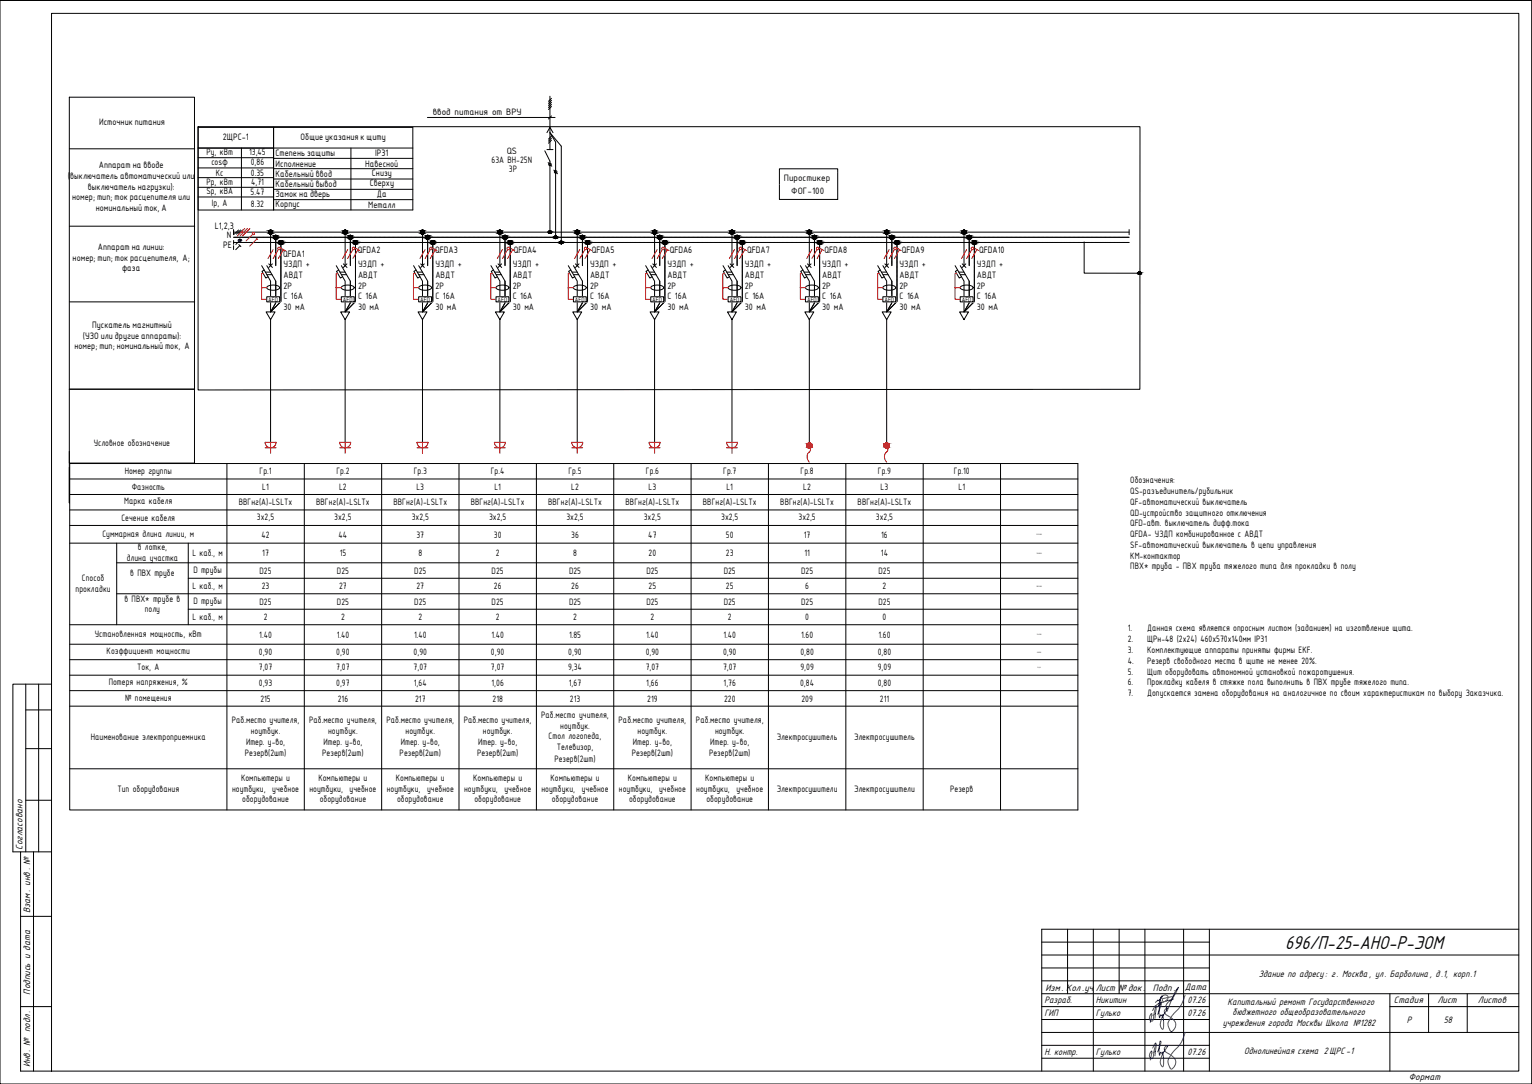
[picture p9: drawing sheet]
<svg xmlns="http://www.w3.org/2000/svg" width="594mm" height="420mm" viewBox="0 0 594 420" stroke-linecap="round" stroke-linejoin="round" font-family="sans-serif">
<defs><g id="words">
<text font-size="8" x="498.4" y="367.7">696/П-25-АНО-Р-ЭОМ</text>
<g font-size="4">
<text x="8.7" y="329.4" transform="rotate(-90 8.7 329.4)">Согласовано</text>
<text x="11.7" y="353.9" transform="rotate(-90 11.7 353.9)">Взам. инв. №</text>
<text x="405.4" y="383.9">Изм. Кол .уч</text>
<text x="424.9" y="383.9">Лист № док.</text>
<text x="447.1" y="383.9">Подп.</text>
<text x="459.4" y="383.7">Дата</text>
<text x="488.1" y="378.5">Здание по адресу: г. Москва, ул. Барболина, д.1, корп.1</text>
<text x="11.7" y="385.5" transform="rotate(-90 11.7 385.5)">Подпись и дата</text>
<text x="405" y="388.9">Разраб.</text>
<text x="425" y="388.9">Никитин</text>
<text x="460.5" y="388.9">07.26</text>
<text x="476" y="389.4">Капитальный ремонт Государственного</text>
<text x="540.5" y="388.9">Стадия</text>
<text x="557.4" y="388.9">Лист</text>
<text x="573.1" y="388.9">Листов</text>
<text x="405" y="393.9">ГИП</text>
<text x="425" y="393.9">Гулько</text>
<text x="460.5" y="393.9">07.26</text>
<text x="478" y="393.6">бюджетного общеобразовательного</text>
<text x="474.2" y="397.7">учреждения города Москвы Школа №1282</text>
<text x="545.6" y="396.4">Р</text>
<text x="559.9" y="396.4">58</text>
<text x="11.7" y="413.7" transform="rotate(-90 11.7 413.7)">Инв. № подл.</text>
<text x="405" y="408.9">Н. контр.</text>
<text x="425" y="408.9">Гулько</text>
<text x="460.5" y="408.9">07.26</text>
<text x="482.5" y="408.7">Однолинейная схема 2ЩРС -1</text>
<text x="546.3" y="418.5">Формат</text>
</g>
<g font-size="3.9">
<text x="167.8" y="44.6">ввод питания от ВРУ</text>
<text x="196.5" y="59.6">QS</text>
<text x="80.1" y="60.1">Ру, кВт</text>
<text x="82" y="64.1">cosφ</text>
<text x="96.6" y="60.3">13,45</text>
<text x="97.2" y="64.1">0,86</text>
<text x="190.6" y="63.2">63А ВН-25N</text>
<text x="80.1" y="71.6">Рр, кВт</text>
<text x="83.7" y="68.2">Кс</text>
<text x="97.3" y="68.2">0.35</text>
<text x="97.3" y="71.7">4,71</text>
<text x="197.4" y="66.7">3Р</text>
<text x="304" y="70.1">Пиростикер</text>
<text x="80.1" y="75.4">Sр, кВА</text>
<text x="97.2" y="75.7">5.47</text>
<text x="306.9" y="75.4">ФОГ-100</text>
<text x="82.2" y="79.8">Iр, А</text>
<text x="97.3" y="80.1">8.32</text>
<text x="109.9" y="103.5">УЗДП +</text>
<text x="109.9" y="107.7">АВДТ</text>
<text x="138.8" y="103.5">УЗДП +</text>
<text x="138.8" y="107.7">АВДТ</text>
<text x="168.8" y="103.5">УЗДП +</text>
<text x="168.8" y="107.7">АВДТ</text>
<text x="198.8" y="103.5">УЗДП +</text>
<text x="198.8" y="107.7">АВДТ</text>
<text x="228.8" y="103.5">УЗДП +</text>
<text x="228.8" y="107.7">АВДТ</text>
<text x="258.8" y="103.5">УЗДП +</text>
<text x="258.8" y="107.7">АВДТ</text>
<text x="288.8" y="103.5">УЗДП +</text>
<text x="288.8" y="107.7">АВДТ</text>
<text x="318.8" y="103.5">УЗДП +</text>
<text x="318.8" y="107.7">АВДТ</text>
<text x="348.8" y="103.5">УЗДП +</text>
<text x="348.8" y="107.7">АВДТ</text>
<text x="378.8" y="103.5">УЗДП +</text>
<text x="378.8" y="107.7">АВДТ</text>
<text x="109.9" y="111.9">2Р</text>
<text x="138.8" y="111.9">2Р</text>
<text x="168.8" y="111.9">2Р</text>
<text x="198.8" y="111.9">2Р</text>
<text x="228.8" y="111.9">2Р</text>
<text x="258.8" y="111.9">2Р</text>
<text x="288.8" y="111.9">2Р</text>
<text x="318.8" y="111.9">2Р</text>
<text x="348.8" y="111.9">2Р</text>
<text x="378.8" y="111.9">2Р</text>
<text x="109.9" y="116.1">С 16А</text>
<text x="138.8" y="116.1">С 16А</text>
<text x="168.8" y="116.1">С 16А</text>
<text x="198.8" y="116.1">С 16А</text>
<text x="228.8" y="116.1">С 16А</text>
<text x="258.8" y="116.1">С 16А</text>
<text x="288.8" y="116.1">С 16А</text>
<text x="318.8" y="116.1">С 16А</text>
<text x="348.8" y="116.1">С 16А</text>
<text x="378.8" y="116.1">С 16А</text>
<text x="109.9" y="120.2">30 мА</text>
<text x="138.8" y="120.2">30 мА</text>
<text x="168.8" y="120.2">30 мА</text>
<text x="198.8" y="120.2">30 мА</text>
<text x="228.8" y="120.2">30 мА</text>
<text x="258.8" y="120.2">30 мА</text>
<text x="288.8" y="120.2">30 мА</text>
<text x="318.8" y="120.2">30 мА</text>
<text x="348.8" y="120.2">30 мА</text>
<text x="378.8" y="120.2">30 мА</text>
<text x="36.3" y="172.8">Условное обозначение</text>
<text x="48.4" y="183.5">Номер группы</text>
<text x="100.7" y="183.5">Гр.1</text>
<text x="130.5" y="183.5">Гр.2</text>
<text x="160.4" y="183.5">Гр.3</text>
<text x="190.3" y="183.5">Гр.4</text>
<text x="220.5" y="183.5">Гр.5</text>
<text x="250.4" y="183.5">Гр.6</text>
<text x="280.4" y="183.5">Гр.7</text>
<text x="310.5" y="183.5">Гр.8</text>
<text x="340.4" y="183.5">Гр.9</text>
<text x="369.9" y="183.5">Гр.10</text>
<text x="51.1" y="189.9">Фазность</text>
<text x="101.7" y="189.9">L1</text>
<text x="131.5" y="189.9">L2</text>
<text x="161.5" y="189.9">L3</text>
<text x="191.7" y="189.9">L1</text>
<text x="221.5" y="189.9">L2</text>
<text x="251.5" y="189.9">L3</text>
<text x="281.7" y="189.9">L1</text>
<text x="311.5" y="189.9">L2</text>
<text x="341.5" y="189.9">L3</text>
<text x="371.7" y="189.9">L1</text>
<text x="438.3" y="187.4">Обозначения:</text>
<text x="438.3" y="191.5">QS-разъединитель/рубильник</text>
<text x="48.2" y="195.5">Марка кабеля</text>
<text x="92.6" y="195.9">ВВГнг(A)-LSLTx</text>
<text x="122.6" y="195.9">ВВГнг(A)-LSLTx</text>
<text x="152.6" y="195.9">ВВГнг(A)-LSLTx</text>
<text x="182.6" y="195.9">ВВГнг(A)-LSLTx</text>
<text x="212.6" y="195.9">ВВГнг(A)-LSLTx</text>
<text x="242.6" y="195.9">ВВГнг(A)-LSLTx</text>
<text x="272.6" y="195.9">ВВГнг(A)-LSLTx</text>
<text x="302.6" y="195.9">ВВГнг(A)-LSLTx</text>
<text x="332.6" y="195.9">ВВГнг(A)-LSLTx</text>
<text x="438.3" y="195.7">QF-автоматический выключатель</text>
<text x="47.1" y="201.9">Сечение кабеля</text>
<text x="99.7" y="201.7">3x2,5</text>
<text x="129.6" y="201.7">3x2,5</text>
<text x="159.7" y="201.7">3x2,5</text>
<text x="189.7" y="201.7">3x2,5</text>
<text x="219.6" y="201.7">3x2,5</text>
<text x="249.6" y="201.7">3x2,5</text>
<text x="279.7" y="201.7">3x2,5</text>
<text x="309.6" y="201.7">3x2,5</text>
<text x="339.6" y="201.7">3x2,5</text>
<text x="438.3" y="199.9">QD-устройство защитного отключения</text>
<text x="39.7" y="208">Суммарная длина линии, м</text>
<text x="101.4" y="208.3">42</text>
<text x="131.3" y="208.3">44</text>
<text x="161.5" y="208.3">37</text>
<text x="191.5" y="208.3">30</text>
<text x="221.5" y="208.3">36</text>
<text x="251.4" y="208.3">47</text>
<text x="281.5" y="208.3">50</text>
<text x="311.7" y="208.3">17</text>
<text x="341.7" y="208.3">16</text>
<text x="438.3" y="204">QFD-авт. выключатель дифф.тока</text>
<text x="438.3" y="208.2">QFDA- УЗДП комбинированное с АВДТ</text>
<text x="53.4" y="213.1">в лотке,</text>
<text x="74.6" y="215.3">L каб., м</text>
<text x="101.7" y="215.6">17</text>
<text x="131.7" y="215.6">15</text>
<text x="162.3" y="215.6">8</text>
<text x="192.3" y="215.6">2</text>
<text x="222.2" y="215.6">8</text>
<text x="251.5" y="215.6">20</text>
<text x="281.5" y="215.6">23</text>
<text x="311.9" y="215.6">11</text>
<text x="341.6" y="215.6">14</text>
<text x="438.3" y="212.4">SF-автоматический выключатель в цепи управления</text>
<text x="49.1" y="217.3">длина участка</text>
<text x="438.3" y="216.5">КМ-контактор</text>
<text x="438.3" y="220.7">ПВХ* труба - ПВХ труба тяжелого типа для прокладки в полу</text>
<text x="31.8" y="225.1">Способ</text>
<text x="50.5" y="223.3">в ПВХ трубе</text>
<text x="75" y="222">D трубы</text>
<text x="100.7" y="222.4">D25</text>
<text x="130.7" y="222.4">D25</text>
<text x="160.7" y="222.4">D25</text>
<text x="190.6" y="222.4">D25</text>
<text x="220.7" y="222.4">D25</text>
<text x="250.7" y="222.4">D25</text>
<text x="280.6" y="222.4">D25</text>
<text x="310.7" y="222.4">D25</text>
<text x="340.7" y="222.4">D25</text>
<text x="29.3" y="229.3">прокладки</text>
<text x="48.3" y="233.2">в ПВХ* трубе в</text>
<text x="74.6" y="228.1">L каб., м</text>
<text x="101.5" y="228.4">23</text>
<text x="131.5" y="228.4">27</text>
<text x="161.5" y="228.4">27</text>
<text x="191.5" y="228.4">26</text>
<text x="221.5" y="228.4">26</text>
<text x="251.5" y="228.4">25</text>
<text x="281.5" y="228.4">25</text>
<text x="312.3" y="228.4">6</text>
<text x="342.2" y="228.4">2</text>
<text x="56.2" y="237.4">полу</text>
<text x="75" y="234">D трубы</text>
<text x="100.7" y="234.4">D25</text>
<text x="130.7" y="234.4">D25</text>
<text x="160.7" y="234.4">D25</text>
<text x="190.6" y="234.4">D25</text>
<text x="220.7" y="234.4">D25</text>
<text x="250.7" y="234.4">D25</text>
<text x="280.6" y="234.4">D25</text>
<text x="310.7" y="234.4">D25</text>
<text x="340.7" y="234.4">D25</text>
<text x="74.6" y="240.1">L каб., м</text>
<text x="102.3" y="240.4">2</text>
<text x="132.2" y="240.4">2</text>
<text x="162.3" y="240.4">2</text>
<text x="192.3" y="240.4">2</text>
<text x="222.2" y="240.4">2</text>
<text x="252.2" y="240.4">2</text>
<text x="282.3" y="240.4">2</text>
<text x="312.3" y="240.4">0</text>
<text x="342.2" y="240.4">0</text>
<text x="437.3" y="244.5">1.</text>
<text x="444.9" y="244.5">Данная схема является опросным листом (заданием) на изготвление щита.</text>
<text x="36.7" y="246.9">Установленная мощность, кВт</text>
<text x="100.6" y="247.2">1.40</text>
<text x="130.6" y="247.2">1.40</text>
<text x="160.5" y="247.2">1.40</text>
<text x="190.5" y="247.2">1.40</text>
<text x="220.7" y="247.2">1.85</text>
<text x="250.5" y="247.2">1.40</text>
<text x="280.5" y="247.2">1.40</text>
<text x="310.7" y="247.2">1.60</text>
<text x="340.7" y="247.2">1.60</text>
<text x="437.3" y="248.9">2.</text>
<text x="444.9" y="248.9">ЩРн-48 (2х24) 460х570х140мм IP31</text>
<text x="41.4" y="253.6">Коэффициент мощности</text>
<text x="100.4" y="253.7">0,90</text>
<text x="130.4" y="253.7">0,90</text>
<text x="160.4" y="253.7">0,90</text>
<text x="190.4" y="253.7">0,90</text>
<text x="220.4" y="253.7">0,90</text>
<text x="250.4" y="253.7">0,90</text>
<text x="280.4" y="253.7">0,90</text>
<text x="310.4" y="253.7">0,80</text>
<text x="340.4" y="253.7">0,80</text>
<text x="437.3" y="253.1">3.</text>
<text x="437.3" y="257.3">4.</text>
<text x="444.9" y="253.1">Комплектующие аппараты приняты фирмы EKF.</text>
<text x="444.9" y="257.3">Резерв свободного места в щите не менее 20%.</text>
<text x="53.2" y="259.7">Ток, А</text>
<text x="100.4" y="259.7">7,07</text>
<text x="130.4" y="259.7">7,07</text>
<text x="160.4" y="259.7">7,07</text>
<text x="190.4" y="259.7">7,07</text>
<text x="220.3" y="259.7">9,34</text>
<text x="250.4" y="259.7">7,07</text>
<text x="280.4" y="259.7">7,07</text>
<text x="310.4" y="259.7">9,09</text>
<text x="340.4" y="259.7">9,09</text>
<text x="437.3" y="261.5">5.</text>
<text x="444.9" y="261.5">Щит оборудовать автономной установкой пожаротушения.</text>
<text x="42.2" y="265.6">Потеря напряжения, %</text>
<text x="100.4" y="265.7">0,93</text>
<text x="130.4" y="265.7">0,97</text>
<text x="160.5" y="265.7">1,64</text>
<text x="190.6" y="265.7">1,06</text>
<text x="220.6" y="265.7">1,67</text>
<text x="250.6" y="265.7">1,66</text>
<text x="280.6" y="265.7">1,76</text>
<text x="310.3" y="265.7">0,84</text>
<text x="340.4" y="265.7">0,80</text>
<text x="437.3" y="265.6">6.</text>
<text x="437.3" y="269.8">7.</text>
<text x="444.9" y="265.6">Прокладку кабеля в стяжке пола выполнить в ПВХ трубе тяжелого типа.</text>
<text x="444.9" y="269.8">Допускается замена оборудования на аналогичное по своим характеристикам по выбору Заказчика.</text>
<text x="48.5" y="271.8">№ помещения</text>
<text x="101" y="271.9">215</text>
<text x="131" y="271.9">216</text>
<text x="161" y="271.9">217</text>
<text x="191" y="271.9">218</text>
<text x="221" y="271.9">213</text>
<text x="251" y="271.9">219</text>
<text x="280.8" y="271.9">220</text>
<text x="310.8" y="271.9">209</text>
<text x="341.2" y="271.9">211</text>
<text x="89.9" y="280.4">Раб.место учителя,</text>
<text x="119.9" y="280.4">Раб.место учителя,</text>
<text x="149.9" y="280.4">Раб.место учителя,</text>
<text x="179.9" y="280.4">Раб.место учителя,</text>
<text x="209.9" y="278.3">Раб.место учителя,</text>
<text x="239.9" y="280.4">Раб.место учителя,</text>
<text x="269.9" y="280.4">Раб.место учителя,</text>
<text x="35.2" y="286.7">Наименование электроприемника</text>
<text x="97.3" y="284.5">ноутбук.</text>
<text x="127.3" y="284.5">ноутбук.</text>
<text x="157.3" y="284.5">ноутбук.</text>
<text x="187.3" y="284.5">ноутбук.</text>
<text x="212.7" y="286.6">Стол логопеда,</text>
<text x="217.3" y="282.4">ноутбук.</text>
<text x="247.2" y="284.5">ноутбук.</text>
<text x="277.3" y="284.5">ноутбук.</text>
<text x="301.2" y="286.7">Электросушитель</text>
<text x="331.2" y="286.7">Электросушитель</text>
<text x="95" y="293.1">Резерв(2шт)</text>
<text x="95.4" y="288.7">Итер. у-во,</text>
<text x="125" y="293.1">Резерв(2шт)</text>
<text x="125.4" y="288.7">Итер. у-во,</text>
<text x="155" y="293.1">Резерв(2шт)</text>
<text x="155.4" y="288.7">Итер. у-во,</text>
<text x="185" y="293.1">Резерв(2шт)</text>
<text x="185.4" y="288.7">Итер. у-во,</text>
<text x="215.9" y="290.8">Телевизор,</text>
<text x="245" y="293.1">Резерв(2шт)</text>
<text x="245.4" y="288.7">Итер. у-во,</text>
<text x="275" y="293.1">Резерв(2шт)</text>
<text x="275.4" y="288.7">Итер. у-во,</text>
<text x="215" y="295.2">Резерв(2шт)</text>
<text x="93.5" y="302.7">Компьютеры и</text>
<text x="123.5" y="302.7">Компьютеры и</text>
<text x="153.5" y="302.7">Компьютеры и</text>
<text x="183.5" y="302.7">Компьютеры и</text>
<text x="213.5" y="302.7">Компьютеры и</text>
<text x="243.5" y="302.7">Компьютеры и</text>
<text x="273.5" y="302.7">Компьютеры и</text>
<text x="45.5" y="306.8">Тип оборудования</text>
<text x="90" y="306.8">ноутбуки, учебное</text>
<text x="94" y="311">оборудование</text>
<text x="120" y="306.8">ноутбуки, учебное</text>
<text x="124" y="311">оборудование</text>
<text x="150" y="306.8">ноутбуки, учебное</text>
<text x="154" y="311">оборудование</text>
<text x="180" y="306.8">ноутбуки, учебное</text>
<text x="184" y="311">оборудование</text>
<text x="210" y="306.8">ноутбуки, учебное</text>
<text x="214" y="311">оборудование</text>
<text x="240" y="306.8">ноутбуки, учебное</text>
<text x="244" y="311">оборудование</text>
<text x="270" y="306.8">ноутбуки, учебное</text>
<text x="274" y="311">оборудование</text>
<text x="301.2" y="306.8">Электросушители</text>
<text x="331.2" y="306.8">Электросушители</text>
<text x="368.5" y="306.8">Резерв</text>
</g>
<g font-size="3.5">
<text x="38.5" y="48.5">Источник питания</text>
<text x="86.4" y="54.4">2ЩРС-1</text>
<text x="116.6" y="54.3">Общие указания к щиту</text>
<text x="38.3" y="65.2">Аппарат на вводе</text>
<text x="106.9" y="60.4">Степень защиты</text>
<text x="106.9" y="64.6">Исполнение</text>
<text x="141.7" y="64.6">Навесной</text>
<text x="145.5" y="60.6">IP31</text>
<text x="26.3" y="69.3">(</text>
<text x="27.2" y="69.3">выключатель автоматический или</text>
<text x="106.9" y="68.6">Кабельный ввод</text>
<text x="144.2" y="68.2">Снизу</text>
<text x="28" y="77.7">номер; тип; ток расцепителя или</text>
<text x="34.1" y="73.5">выключатель нагрузки):</text>
<text x="106.9" y="72.6">Кабельный вывод</text>
<text x="106.9" y="76.2">Замок на дверь</text>
<text x="143.4" y="72.2">Сверху</text>
<text x="146.2" y="76.4">Да</text>
<text x="37.1" y="81.8">номинальный ток, А</text>
<text x="106.9" y="80.2">Корпус</text>
<text x="142.8" y="80.6">Металл</text>
<text x="83.2" y="88.7">L1,2,3</text>
<text x="87.9" y="92.4">N</text>
<text x="28.2" y="101">номер; тип; ток расцепителя, А;</text>
<text x="38" y="96.8">Аппарат на линии:</text>
<text x="86.5" y="96.1">PE</text>
<text x="109.9" y="99.4">QFDA1</text>
<text x="138.8" y="98">QFDA2</text>
<text x="168.8" y="98">QFDA3</text>
<text x="199.2" y="98">QFDA4</text>
<text x="229.5" y="98">QFDA5</text>
<text x="259.7" y="98">QFDA6</text>
<text x="289.7" y="98">QFDA7</text>
<text x="319.7" y="98">QFDA8</text>
<text x="349.7" y="98">QFDA9</text>
<text x="379.7" y="98">QFDA10</text>
<text x="47.3" y="105.2">фаза</text>
<text x="32.1" y="131.3">(УЗО или другие аппараты):</text>
<text x="35.8" y="127.1">Пускатель магнитный</text>
<text x="28.9" y="135.4">номер; тип; номинальный ток, А</text>
</g>
<g font-size="2.4">
<text x="104" y="116.9">AFD</text>
<text x="132.9" y="116.9">AFD</text>
<text x="163" y="116.9">AFD</text>
<text x="193" y="116.9">AFD</text>
<text x="222.9" y="116.9">AFD</text>
<text x="252.9" y="116.9">AFD</text>
<text x="283" y="116.9">AFD</text>
<text x="312.9" y="116.9">AFD</text>
<text x="342.9" y="116.9">AFD</text>
<text x="373" y="116.9">AFD</text>
</g>
<g font-size=".8">
<text x="401.9" y="207.3">321.3000</text>
<text x="402" y="214.6">118.0000</text>
<text x="401.9" y="227.4">189.3000</text>
<text x="402.1" y="246.2">13.4500</text>
<text x="402.2" y="253">0.8500</text>
<text x="402.3" y="258.9">24,04</text>
</g>
</g></defs>
<!-- layer: A-ANNO-NOTE -->
<g fill="none" stroke="#000" stroke-width=".39">
<path d="M26.9 57.7h48.6M302.2 65.4h22.6v11.9h-22.6zM26.9 87.7h48.6M26.9 117h48.6"/>
<circle cx="213.3" cy="90" r=".5"/>
<circle cx="215.5" cy="92" r=".5"/>
<circle cx="217.7" cy="94" r=".5"/>
<circle cx="441.9" cy="105.9" r=".5"/>
</g>
<!-- layer: 0 -->
<g fill="none" stroke="#000" stroke-width=".39">
<path d="M26.9 37.7h48.5v141.8h-48.5zM213.3 37.3v20.7M213.8 39.7l-1.1 1.2M213.8 38.9l-1.1 1.2M213.8 38.1l-1.1 1.2M76.8 49.1h365.3l-.1 101.8-365.2 .3zM165.7 45.5h49.5M211.3 58.5l2 4v27.5M212.1 51.4l1.2-2 1.1 2M212.1 58h2.3M213.8 54.3l-1.1 1.2M213.8 53.6l-1.1 1.1"/>
<path d="M213.8 52.7l-1.1 1.2M213.8 40.5l-1.1 1.2M213.8 44.9l-1.1 1.2M213.8 41.3l-1.1 1.1M212.6 63l1.4 1.4M214.8 65.9l1.4 1.5M90.6 89.2v1.5M90.6 95.2v1.5M90.6 93.2v1.5M92.5 89.2l-1.6 1.5M92.6 94.8l.8 .8M93 95.2l-1.6 1.6"/>
<path d="M93 93.2l-1.6 1.5M93.3 89.2l-1.6 1.5M94.1 89.2l-1.6 1.5M104.9 90v13M106.9 92v11M108.9 94v22.7M133.8 90v13M135.8 92v11M137.8 94v22.7M163.8 90v13M165.8 92v11M167.8 94v22.7"/>
<path d="M193.8 90v13M195.8 92v11M197.8 94v22.7M215.5 92v-36.9l-2.2-3.7 4.4 5.3v37.3M223.8 90v13M225.8 92v11M227.8 94v22.7M253.8 90v13M255.8 92v11M257.8 94v22.7M283.8 90v13M285.8 92v11"/>
<path d="M287.8 94v22.7M313.8 90v13M315.8 92v11M317.8 94v22.7M343.8 90v13M345.8 92v11M347.8 94v22.7M373.8 90v13M375.8 92v11M377.8 94v22.7M420.4 93.8v12.1h21.5M101.5 103l3.4 6v6"/>
<path d="M102.4 104.7l-.8 .5 1.5 2.6 .8-.5M102.9 105.5h2M103.4 115h5v2h-5zM103.5 103l3.4 6v6M103.5 106.5h2M103.5 111.2a3.9 3.9 0 0 1 4.9 .3 3.6 3.6 0 0 1-5 0zM104.2 102.3l1.4 1.4M104.9 117v3.9M105.6 102.3l-1.4 1.4M105.7 119.5l-.4 .7M106 119.1l-.3 .4M106.2 118.7l-.2 .4"/>
<path d="M106.4 118.3l-.2 .4M106.6 117.9l-.2 .4M106.8 117.6l-.2 .3M106.9 116.9v.6M108.8 117l-3.9 3.9M108.9 116.8l-.1 .2M130.4 103l3.4 6v6M131.4 104.7l-.9 .5 1.5 2.6 .9-.5M131.8 105.5h2M132.4 115h5v2h-5zM132.4 103l3.4 6v6M132.4 106.5h2"/>
<path d="M132.4 111.2a3.9 3.9 0 0 1 5 .3 3.6 3.6 0 0 1-5.1 0zM133.1 102.3l1.5 1.4M133.8 117v3.9M134.4 119.9l-.2 .3M134.5 119.8l-.1 .1M134.5 102.3l-1.4 1.4M134.6 119.5l-.1 .2M134.8 119.2l-.1 .3M134.9 119.1l-.1 .1M135.2 118.6l-.3 .5M135.8 117.6l-.6 1M135.8 116.9v.6"/>
<path d="M137.8 116.8l-4 4.1M160.4 103l3.4 6v6M161.4 104.7l-.9 .5 1.5 2.6 .9-.5M161.8 105.5h2M162.3 115h5v2h-5zM162.4 103l3.4 6v6M162.4 106.5h2M162.4 111.2a3.9 3.9 0 0 1 5 .3 3.6 3.6 0 0 1-5.1 0zM163.1 102.3l1.4 1.4M163.8 117v3.9M164.4 119.9l-.2 .3M164.5 102.3l-1.4 1.4"/>
<path d="M164.7 119.5l-.3 .4M165.1 118.7l-.4 .8M165.3 118.3l-.2 .4M165.8 117.6l-.5 .7M165.8 116.9v.6M165.9 118.8l-2.1 2.1M167.7 117l-1.8 1.8M167.8 116.8v.2M190.4 103l3.4 6v6M191.4 104.7l-.9 .5 1.5 2.6 .8-.5M191.8 105.5h2M192.3 115h5v2h-5z"/>
<path d="M192.4 103l3.4 6v6M192.4 106.5h2M192.4 111.2a3.9 3.9 0 0 1 5 .3 3.6 3.6 0 0 1-5.1 0zM193.1 102.3l1.4 1.4M193.8 117v3.9M194.5 102.3l-1.4 1.4M194.6 119.5l-.4 .7M194.7 119.4v.1M194.8 119.2l-.1 .1M194.9 119.1l-.1 .1M195.5 117.9l-.6 1.2M195.8 117.6l-.2 .3"/>
<path d="M195.8 116.9v.6M197.8 116.8l-4 4.1M220.4 103l3.4 6v6M221.4 104.7l-.9 .5 1.5 2.6 .9-.5M221.8 105.5h2M222.4 115h4.9v2h-4.9zM222.4 103l3.4 6v6M222.4 106.5h2M222.4 111.2a3.9 3.9 0 0 1 5 .3 3.6 3.6 0 0 1-5.1 0zM223.1 102.3l1.4 1.4M223.8 117v3.9M224.4 119.9l-.1 .2"/>
<path d="M224.5 102.3l-1.4 1.4M224.6 119.5l-.2 .4M225.2 118.5l-.5 1M225.8 117.6l-.5 .8M225.8 116.9v.6M227.8 116.8l-4 4.1M250.4 103l3.4 6v6M251.4 104.7l-.9 .5 1.5 2.6 .9-.5M251.8 105.5h2M252.3 115h5v2h-5zM252.4 103l3.4 6v6M252.4 106.5h2"/>
<path d="M252.4 111.2a3.9 3.9 0 0 1 5 .3 3.6 3.6 0 0 1-5.1 0zM253.1 102.3l1.5 1.4M253.8 117v3.9M254.5 102.3l-1.4 1.4M254.6 119.5l-.4 .7M254.7 119.4v.1M255.5 117.9l-.8 1.4M255.8 117.6l-.2 .3M255.8 116.9v.6M257.7 117l-3.9 3.9M257.8 116.8l-.1 .2M280.4 103l3.4 6v6"/>
<path d="M281.3 104.7l-.8 .5 1.5 2.6 .9-.5M281.8 105.5h2M282.3 115h5v2h-5zM282.4 103l3.4 6v6M282.4 106.5h2M282.4 111.2a3.9 3.9 0 0 1 5 .3 3.6 3.6 0 0 1-5.1 0zM283.1 102.3l1.4 1.4M283.8 117v3.9M284.5 102.3l-1.4 1.4M284.6 119.5l-.4 .7M285.1 118.7l-.5 .8M285.2 118.6l-.1 .1"/>
<path d="M285.2 118.5v.1M285.8 117.6l-.5 .8M285.8 116.9v.6M287.8 116.8l-3.9 4M310.4 103l3.4 6v6M311.4 104.7l-.9 .5 1.5 2.6 .8-.5M311.8 105.5h2M312.3 115h5v2h-5zM312.4 103l3.4 6v6M312.4 106.5h2M312.4 111.2a3.9 3.9 0 0 1 5 .3 3.6 3.6 0 0 1-5.1 0zM313.1 102.3l1.4 1.4"/>
<path d="M313.8 117v3.9M314.5 102.3l-1.4 1.4M314.6 119.5l-.4 .7M315.3 118.3l-.6 1.2M315.5 117.9l-.2 .4M315.7 117.7l-.1 .2M315.8 117.6l-.1 .1M315.8 116.9v.6M317.7 117l-3.9 3.9M317.8 116.8v.2M340.4 103l3.4 6v6M341.4 104.7l-.9 .5 1.5 2.6 .9-.5"/>
<path d="M341.8 105.5h2M342.3 115h5v2h-5zM342.4 103l3.4 6v6M342.4 106.5h2M342.4 111.2a3.9 3.9 0 0 1 4.9 .3 3.6 3.6 0 0 1-5 0zM343.1 102.3l1.5 1.4M343.8 117v3.9M344.5 102.3l-1.4 1.4M344.6 119.5l-.4 .7M344.9 119.1l-.2 .4M345.1 118.7l-.2 .4M345.2 118.6l-.1 .1"/>
<path d="M345.8 117.6l-.6 1M345.8 116.9v.6M347.8 116.8l-4 4.1M370.4 103l3.4 6v6M371.3 104.7l-.8 .5 1.5 2.6 .9-.5M371.8 105.5h2M372.3 115h5v2h-5zM372.4 103l3.4 6v6M372.4 106.5h2M372.4 111.2a3.9 3.9 0 0 1 5 .3 3.6 3.6 0 0 1-5.1 0zM373.1 102.3l1.4 1.4M373.8 117v3.9"/>
<path d="M374.4 119.9l-.2 .3M374.5 102.3l-1.4 1.4M374.6 119.5l-.2 .4M375.5 117.9l-.9 1.6M375.6 117.8v.1M375.8 117.6l-.2 .2M375.8 116.9v.6M376.8 117.9l-3 3M377.7 117l-.9 .9M377.8 116.8v.2M103.2 120.9h3.5l-1.8 3zM104.9 123.9v47.6"/>
<path d="M105.1 120.5l-.2 .4M105.3 120.3l-.1 .2M132.1 120.9h3.5l-1.8 3zM133.8 123.9v47.6M134.1 120.4l-.3 .5M134.2 120.3l-.1 .1M162.1 120.9h3.5l-1.8 3zM163.8 123.9v47.6M164.2 120.3l-.4 .6M192.1 120.9h3.5l-1.8 3zM193.8 123.9v47.6M194 120.5l-.2 .4"/>
<path d="M194.1 120.4v.1M194.2 120.3l-.1 .1M222.1 120.9h3.5l-1.8 3zM223.8 123.9v47.6M224.2 120.3l-.4 .6M224.3 120.1l-.1 .1M252.1 120.9h3.5l-1.8 3zM253.8 123.9v47.6M254.2 120.3l-.4 .6M282.1 120.9h3.5l-1.8 3zM283.8 123.9v47.6M283.9 120.8l-.1 .1"/>
<path d="M284.2 120.3l-.3 .5M312.1 120.9h3.5l-1.8 3zM313.8 123.8v48.9M314.2 120.3l-.4 .6M342.1 120.9h3.5l-1.8 3zM343.8 123.8v48.9M344.2 120.3l-.4 .6M372.1 120.9h3.5l-1.8 3zM374.2 120.3l-.4 .6M26.9 150.9h48.6M26.9 175v20M27 179.7h391v134.2h-391z"/>
<path d="M88 179.7v134.2M118 179.7v134.2M148 179.7v134.2M178 179.7v134.2M208 179.7v134.2M238 179.7v134.2M268 179.7v134.2M298 179.7v134.2M328 179.7v134.2M358 179.7v134.2M388 179.7v134.2M27 185.7h391"/>
<path d="M27 191.7h391M27 197.7h391M27 203.7h391M27 210.5h391M45.3 218.1h372.7M45.3 210.5v31.6M73 210.5v31.6M45.3 230.1h372.7M73 224.1h345M73 236.1h345M27 242.1h391M27 249.7h391"/>
<path d="M27 255.7h391M27 261.7h391M27 267.7h391M27 273.7h391M27 298h391"/>
<circle cx="213.3" cy="63.7" r=".5"/>
<circle cx="215.5" cy="66.6" r=".5"/>
<circle cx="93" cy="93.1" r=".37"/>
<circle cx="104.9" cy="90" r=".75"/>
<circle cx="106.9" cy="92" r=".75"/>
<circle cx="108.9" cy="94" r=".75"/>
<circle cx="133.8" cy="90" r=".75"/>
<circle cx="135.9" cy="92" r=".75"/>
<circle cx="137.8" cy="94" r=".75"/>
<circle cx="163.8" cy="90" r=".75"/>
<circle cx="165.9" cy="92" r=".75"/>
<circle cx="167.8" cy="94" r=".75"/>
<circle cx="193.9" cy="90" r=".75"/>
<circle cx="195.8" cy="92" r=".75"/>
<circle cx="197.9" cy="94" r=".75"/>
<circle cx="223.8" cy="90" r=".75"/>
<circle cx="225.9" cy="92" r=".75"/>
<circle cx="227.8" cy="94" r=".75"/>
<circle cx="253.8" cy="90" r=".75"/>
<circle cx="255.9" cy="92" r=".75"/>
<circle cx="257.8" cy="94" r=".75"/>
<circle cx="283.9" cy="90" r=".75"/>
<circle cx="285.8" cy="92" r=".75"/>
<circle cx="287.9" cy="94" r=".75"/>
<circle cx="313.8" cy="90" r=".75"/>
<circle cx="315.8" cy="92" r=".75"/>
<circle cx="317.8" cy="94" r=".75"/>
<circle cx="343.8" cy="90" r=".75"/>
<circle cx="345.9" cy="92" r=".75"/>
<circle cx="347.8" cy="94" r=".75"/>
<circle cx="373.8" cy="90" r=".75"/>
<circle cx="375.8" cy="92" r=".75"/>
<circle cx="377.8" cy="94" r=".75"/>
<circle cx="441.9" cy="105.9" r=".5"/>
</g>
<g fill="#00f" stroke="#00f" stroke-width=".39">
<path d="M92.9 92.8h.3zM92.9 92.8h.3z"/>
<path d="M92.9 92.8h.3zM92.9 92.8h.3z"/>
<path d="M92.9 92.8h.3zM92.8 92.8h.4z"/>
<path d="M92.8 92.8h.4zM92.8 92.8h.4z"/>
<path d="M92.8 92.8l.5 .1zM92.8 92.9h.5z"/>
<path d="M92.8 92.9h.5zM92.8 92.9h.5z"/>
<path d="M92.8 92.9h.5zM92.8 92.9h.5z"/>
<path d="M92.7 92.9h.6zM92.7 92.9h.6z"/>
<path d="M92.7 92.9l.7 .1zM92.7 92.9l.7 .1z"/>
<path d="M92.7 93h.7zM92.7 93h.7z"/>
<path d="M92.7 93h.7zM92.7 93h.7z"/>
<path d="M92.7 93l.7 .1zM92.7 93l.7 .1z"/>
<path d="M92.7 93.1h.7zM92.7 93.1h.7z"/>
<path d="M92.6 93.1l.8 .1zM92.6 93.1l.8 .1z"/>
<path d="M92.6 93.2h.8zM92.6 93.2h.8z"/>
<path d="M92.6 93.2h.8zM92.6 93.2h.8z"/>
<path d="M92.7 93.2l.7 .1zM92.7 93.2l.7 .1z"/>
<path d="M92.7 93.3h.7zM92.7 93.3h.7z"/>
<path d="M92.7 93.3h.7zM92.7 93.3h.7z"/>
<path d="M92.7 93.3h.7zM92.7 93.3h.6z"/>
<path d="M92.7 93.3h.6zM92.7 93.3l.6 .1z"/>
<path d="M92.7 93.4h.6zM92.7 93.4h.6z"/>
<path d="M92.8 93.4h.5zM92.8 93.4h.5z"/>
<path d="M92.8 93.4h.5zM92.8 93.4l.4 .1z"/>
<path d="M92.8 93.5h.4zM92.8 93.5h.4z"/>
<path d="M92.8 93.5h.4zM92.8 93.5h.4z"/>
<path d="M92.9 93.5h.3zM92.9 93.5h.3z"/>
<path d="M92.9 93.5h.3zM92.9 93.5h.2z"/>
</g>
<!-- layer: A-ANNO-NOTE -->
<g fill="#000" stroke="#000" stroke-width=".39">
<path d="M213.1 90.5h.3zM213.1 89.5h.3zM215.3 92.5h.3zM215.3 91.5h.3zM217.6 94.5h.2zM217.6 93.5h.2zM441.8 106.4h.2zM441.8 105.4h.2z"/>
<path d="M213.1 89.5h.3zM213.1 89.5h.3z"/>
<path d="M213.1 89.5h.4zM213.1 89.5h.4z"/>
<path d="M213.1 90.4h.3zM213.1 90.4l.3 .1z"/>
<path d="M213.1 89.5h.4zM213 89.5h.5z"/>
<path d="M213.1 90.4h.4zM213.1 90.4h.3z"/>
<path d="M213 89.5l.6 .1zM213 89.5l.6 .1z"/>
<path d="M213 90.4h.5zM213 90.4h.5z"/>
<path d="M213 89.6h.6zM212.9 89.6h.7z"/>
<path d="M213 90.4h.6zM213 90.4h.5z"/>
<path d="M212.9 89.6h.7zM212.9 89.6h.7z"/>
<path d="M212.9 90.4h.7zM212.9 90.4h.7z"/>
<path d="M212.9 89.6l.8 .1zM212.9 89.6l.8 .1z"/>
<path d="M212.9 90.3h.7zM212.9 90.3l.7 .1z"/>
<path d="M212.9 89.7h.8zM212.9 89.7h.8z"/>
<path d="M212.9 90.3h.8zM212.9 90.3h.7z"/>
<path d="M212.9 89.7h.8zM212.9 89.7h.8z"/>
<path d="M212.9 90.3h.8zM212.9 90.3h.8z"/>
<path d="M212.8 89.7l.9 .1zM212.8 89.7l.9 .1z"/>
<path d="M212.8 90.2h.9zM212.8 90.2l.9 .1z"/>
<path d="M212.8 89.8h.9zM212.8 89.8h.9z"/>
<path d="M212.8 90.2h.9zM212.8 90.2h.9z"/>
<path d="M212.8 89.8l1 .1zM212.8 89.8l1 .1z"/>
<path d="M212.8 90.1h.9zM212.8 90.1l.9 .1z"/>
<path d="M212.8 89.9h1zM212.8 89.9h1z"/>
<path d="M212.8 89.9l1 .1zM212.8 89.9l1 .1z"/>
<path d="M212.8 90h1zM212.8 90h1z"/>
<path d="M212.8 90l1 .1zM212.8 90l1 .1z"/>
<path d="M212.8 90.1h1zM212.8 90.1h.9z"/>
<path d="M215.3 91.5h.3zM215.3 91.5h.3z"/>
<path d="M215.3 91.5h.4zM215.3 91.5h.4z"/>
<path d="M215.3 92.5h.3zM215.3 92.5h.3z"/>
<path d="M215.3 91.5h.4zM215.2 91.5h.5z"/>
<path d="M215.3 92.4h.4zM215.3 92.4l.3 .1z"/>
<path d="M215.2 91.5l.6 .1zM215.2 91.5l.6 .1z"/>
<path d="M215.2 92.4h.5zM215.2 92.4h.5z"/>
<path d="M215.2 91.6h.6zM215.1 91.6h.7z"/>
<path d="M215.2 92.4h.6zM215.2 92.4h.5z"/>
<path d="M215.1 91.6h.7zM215.1 91.6h.7z"/>
<path d="M215.1 92.4h.7zM215.1 92.4h.7z"/>
<path d="M215.1 91.6l.8 .1zM215.1 91.6l.8 .1z"/>
<path d="M215.1 92.3h.7zM215.1 92.3l.7 .1z"/>
<path d="M215.1 91.7h.8zM215.1 91.7h.8z"/>
<path d="M215.1 92.3h.8zM215.1 92.3h.7z"/>
<path d="M215.1 91.7h.8zM215.1 91.7h.8z"/>
<path d="M215.1 92.2h.8zM215.1 92.2l.8 .1z"/>
<path d="M215 91.7l.9 .1zM215 91.7l.9 .1z"/>
<path d="M215 92.2h.9zM215 92.2h.9z"/>
<path d="M215 91.8h.9zM215 91.8h.9z"/>
<path d="M215 92.2h.9zM215 92.2h.9z"/>
<path d="M215 91.8l.9 .1zM215 91.8l.9 .1z"/>
<path d="M215 91.9h1zM215 91.9h1z"/>
<path d="M215 92.1h.9zM215 92.1h.9z"/>
<path d="M215 92.1h.9zM215 92.1l.9 .1z"/>
<path d="M215 91.9l1 .1zM215 91.9l1 .1z"/>
<path d="M215 92h1zM215 92h1z"/>
<path d="M215 92h1zM215 92l.9 .1z"/>
<path d="M217.6 93.5h.2zM217.5 93.5h.3z"/>
<path d="M217.5 93.5h.4zM217.5 93.5h.4z"/>
<path d="M217.5 94.4h.3zM217.5 94.4l.3 .1z"/>
<path d="M217.5 93.5h.4zM217.4 93.5h.5z"/>
<path d="M217.5 94.4h.4zM217.5 94.4h.3z"/>
<path d="M217.4 93.5l.6 .1zM217.4 93.5l.6 .1z"/>
<path d="M217.4 94.4h.5zM217.4 94.4h.5z"/>
<path d="M217.4 93.6h.6zM217.4 93.6h.6z"/>
<path d="M217.4 94.4h.6zM217.4 94.4h.5z"/>
<path d="M217.3 93.6h.7zM217.3 93.6h.7z"/>
<path d="M217.3 94.4h.7zM217.3 94.4h.7z"/>
<path d="M217.3 93.6l.8 .1zM217.3 93.6l.8 .1z"/>
<path d="M217.3 94.3h.7zM217.3 94.3l.7 .1z"/>
<path d="M217.3 93.7h.8zM217.3 93.7h.8z"/>
<path d="M217.3 94.3h.8zM217.3 94.3h.7z"/>
<path d="M217.2 93.7h.9zM217.2 93.7h.9z"/>
<path d="M217.2 94.2h.9zM217.2 94.2l.9 .1z"/>
<path d="M217.2 93.7l.9 .1zM217.2 93.7l.9 .1z"/>
<path d="M217.2 94.2h.9zM217.2 94.2h.9z"/>
<path d="M217.2 93.8h.9zM217.2 93.8h.9z"/>
<path d="M217.2 94.2h.9zM217.2 94.2h.9z"/>
<path d="M217.2 93.8l.9 .1zM217.2 93.8l.9 .1z"/>
<path d="M217.2 93.9h1zM217.2 93.9h1z"/>
<path d="M217.2 94.1h.9zM217.2 94.1h.9z"/>
<path d="M217.2 94.1h.9zM217.2 94.1l.9 .1z"/>
<path d="M217.2 93.9l1 .1zM217.2 93.9l1 .1z"/>
<path d="M217.2 94h1zM217.2 94h1z"/>
<path d="M217.2 94h1zM217.2 94l.9 .1z"/>
<path d="M441.8 105.4h.2zM441.7 105.4h.3z"/>
<path d="M441.7 105.4h.4zM441.7 105.4h.4z"/>
<path d="M441.7 106.4h.3zM441.7 106.4h.3z"/>
<path d="M441.7 105.4l.4 .1zM441.6 105.5h.5z"/>
<path d="M441.7 106.3h.4zM441.7 106.3l.3 .1z"/>
<path d="M441.6 105.5h.6zM441.6 105.5h.6z"/>
<path d="M441.6 106.3h.5zM441.6 106.3h.5z"/>
<path d="M441.6 105.5h.6zM441.6 105.5h.6z"/>
<path d="M441.6 106.3h.6zM441.6 106.3h.5z"/>
<path d="M441.6 105.5h.7zM441.6 105.5h.7z"/>
<path d="M441.6 106.3h.6zM441.6 106.3h.6z"/>
<path d="M441.5 105.5l.8 .1zM441.5 105.5l.8 .1z"/>
<path d="M441.5 106.2h.8zM441.5 106.2l.7 .1z"/>
<path d="M441.5 105.6h.8zM441.5 105.6h.8z"/>
<path d="M441.5 106.2h.8zM441.5 106.2h.8z"/>
<path d="M441.5 105.6l.8 .1zM441.5 105.6l.8 .1z"/>
<path d="M441.5 106.2h.8zM441.5 106.2h.8z"/>
<path d="M441.5 105.7h.8zM441.5 105.7h.8z"/>
<path d="M441.5 106.1h.8zM441.5 106.1l.8 .1z"/>
<path d="M441.4 105.7h1zM441.4 105.7h1z"/>
<path d="M441.4 106.1h.9zM441.4 106.1h.9z"/>
<path d="M441.4 105.7l1 .1zM441.4 105.7l1 .1z"/>
<path d="M441.4 106h1zM441.4 106l.9 .1z"/>
<path d="M441.4 105.8h1zM441.4 105.8h1z"/>
<path d="M441.4 105.8l1 .1zM441.4 105.8l1 .1z"/>
<path d="M441.4 105.9h1zM441.4 105.9h1z"/>
<path d="M441.4 105.9l1 .1zM441.4 105.9l1 .1z"/>
<path d="M441.4 106h1zM441.4 106h1z"/>
</g>
<path d="M303.6 67v4.5l19.6-4.5zM303.6 71.5l19.6-4.5v4.5z" fill="#fff" stroke="#fff" stroke-width=".39"/>
<path d="M90.6 90h347.3M90.6 94h347.3M90.6 92h347.3M90.6 89v2M437.9 89v2" fill="none" stroke="#000" stroke-width=".39"/>
<g fill="none" stroke="#f00" stroke-width=".39">
<path d="M94.9 88.6l-2.8 2.8M95.9 88.6l-2.8 2.8M96.9 88.6l-2.8 2.8M98 90.8l-2.6 2.6M99.4 92.3l.5 .5M99.7 92.6l-2.9 2.8"/>
<circle cx="98.3" cy="90.5" r=".41"/>
</g>
<g fill="none" stroke="#000" stroke-width=".39">
<path d="M76.8 49.4h83.3v32h-54v-32v8h-29.3zM93.6 57.4v24M106.1 57.4v24h-29.3v-24h83.3M136.1 57.4v24M76.8 61.1h29.3M76.8 65.1h29.3M76.8 68.9h29.3M76.8 72.6h29.3M76.8 76.3h29.3M106.1 61.4h54M106.1 65.4h54M106.1 69.4h54"/>
<path d="M106.1 73.4h54M106.1 77.4h54"/>
</g>
<!-- layer: 0 -->
<g fill="#000" stroke="#000" stroke-width=".39">
<path d="M104.8 90.7h.2zM104.8 90.7h.3zM133.7 90.7h.2zM133.7 90.7h.3zM163.7 90.7h.2zM163.7 90.7h.3zM193.7 90.7h.2zM193.7 90.7h.3zM223.7 90.7h.2zM223.7 90.7h.3zM253.7 90.7h.2zM253.7 90.7h.3z"/>
<path d="M283.7 90.7h.2zM283.7 90.7h.3zM313.7 90.7h.2zM313.7 90.7h.3zM343.7 90.7h.2zM343.7 90.7h.3zM373.7 90.7h.2zM373.7 90.7h.3z"/>
<path d="M104.8 89.2h.3zM104.8 89.2h.3z"/>
<path d="M104.8 89.2l.4 .1zM104.7 89.3h.5z"/>
<path d="M104.7 89.3h.5zM104.6 89.3h.6z"/>
<path d="M104.7 90.7h.5zM104.7 90.7h.4z"/>
<path d="M104.6 89.3h.7zM104.5 89.3h.8z"/>
<path d="M104.6 90.7h.6zM104.6 90.7h.6z"/>
<path d="M104.5 89.3l.9 .1zM104.5 89.3l.9 .1z"/>
<path d="M104.5 90.6h.8zM104.5 90.6l.7 .1z"/>
<path d="M104.5 89.4h.9zM104.4 89.4h1z"/>
<path d="M104.5 90.6h.9zM104.5 90.6h.8z"/>
<path d="M104.4 89.4l1.1 .1zM104.4 89.4l1.1 .1z"/>
<path d="M104.4 90.6h1zM104.4 90.6h1z"/>
<path d="M104.4 89.5h1.1zM104.3 89.5h1.2z"/>
<path d="M104.4 90.5h1.1zM104.4 90.5l1 .1z"/>
<path d="M104.3 89.5l1.3 .1zM104.3 89.5l1.3 .1z"/>
<path d="M104.3 90.4h1.2zM104.3 90.4l1.2 .1z"/>
<path d="M104.3 89.6h1.3zM104.3 89.6h1.3z"/>
<path d="M104.3 90.4h1.3zM104.3 90.4h1.2z"/>
<path d="M104.3 89.6l1.3 .1zM104.3 89.6l1.3 .1z"/>
<path d="M104.3 90.3h1.3zM104.3 90.3l1.3 .1z"/>
<path d="M104.2 89.7l1.4 .1zM104.2 89.7l1.4 .1z"/>
<path d="M104.2 90.3h1.4zM104.2 90.3h1.4z"/>
<path d="M104.2 89.8h1.5zM104.2 89.8h1.5z"/>
<path d="M104.2 90.2h1.4zM104.2 90.2l1.4 .1z"/>
<path d="M104.2 89.8l1.5 .1zM104.2 89.8l1.5 .1z"/>
<path d="M104.2 89.9l1.5 .1zM104.2 89.9l1.5 .1z"/>
<path d="M104.2 90l1.5 .1zM104.2 90l1.5 .1z"/>
<path d="M104.2 90.1h1.5zM104.2 90.1l1.4 .1z"/>
<path d="M104.2 90h1.5zM104.2 90h1.5z"/>
<path d="M133.7 89.2h.3zM133.7 89.2h.3z"/>
<path d="M133.7 89.2l.4 .1zM133.6 89.3h.5z"/>
<path d="M133.6 89.3h.6zM133.5 89.3h.7z"/>
<path d="M133.6 90.7h.5zM133.6 90.7h.4z"/>
<path d="M133.5 89.3h.7zM133.5 89.3h.7z"/>
<path d="M133.5 90.7h.7zM133.5 90.7h.6z"/>
<path d="M133.5 89.3l.8 .1zM133.4 89.4h.9z"/>
<path d="M133.5 90.6h.7zM133.5 90.6l.7 .1z"/>
<path d="M133.4 89.4h.9zM133.3 89.4h1z"/>
<path d="M133.4 90.6h.9zM133.4 90.6h.8z"/>
<path d="M133.3 89.4l1.1 .1zM133.3 89.4l1.1 .1z"/>
<path d="M133.3 90.6h1zM133.3 90.6h1z"/>
<path d="M133.3 89.5h1.1zM133.2 89.5h1.2z"/>
<path d="M133.3 90.5h1.1zM133.3 90.5l1 .1z"/>
<path d="M133.2 89.5l1.3 .1zM133.2 89.5l1.3 .1z"/>
<path d="M133.2 90.4h1.2zM133.2 90.4l1.2 .1z"/>
<path d="M133.2 89.6h1.3zM133.2 89.6h1.3z"/>
<path d="M133.2 90.4h1.3zM133.2 90.4h1.2z"/>
<path d="M133.2 89.6l1.3 .1zM133.2 89.6l1.3 .1z"/>
<path d="M133.2 90.3h1.3zM133.2 90.3l1.3 .1z"/>
<path d="M133.2 89.7l1.4 .1zM133.2 89.7l1.4 .1z"/>
<path d="M133.2 90.3h1.3zM133.2 90.3h1.3z"/>
<path d="M133.1 89.8h1.5zM133.1 89.8h1.5z"/>
<path d="M133.1 90.2h1.5zM133.1 90.2l1.4 .1z"/>
<path d="M133.1 89.8l1.5 .1zM133.1 89.8l1.5 .1z"/>
<path d="M133.1 89.9l1.5 .1zM133.1 89.9l1.5 .1z"/>
<path d="M133.1 90l1.5 .1zM133.1 90l1.5 .1z"/>
<path d="M133.1 90.1h1.5zM133.1 90.1l1.5 .1z"/>
<path d="M133.1 90h1.5zM133.1 90h1.5z"/>
<path d="M163.7 89.2h.3zM163.7 89.2h.3z"/>
<path d="M163.7 89.2l.4 .1zM163.6 89.3h.5z"/>
<path d="M163.6 89.3h.5zM163.5 89.3h.6z"/>
<path d="M163.6 90.7h.5zM163.6 90.7h.4z"/>
<path d="M163.5 89.3h.7zM163.5 89.3h.7z"/>
<path d="M163.5 90.7h.6zM163.5 90.7h.6z"/>
<path d="M163.5 89.3l.8 .1zM163.4 89.4h.9z"/>
<path d="M163.5 90.6h.7zM163.5 90.6l.6 .1z"/>
<path d="M163.4 89.4h.9zM163.3 89.4h1z"/>
<path d="M163.4 90.6h.9zM163.4 90.6h.8z"/>
<path d="M163.3 89.4l1.1 .1zM163.3 89.5h1.1z"/>
<path d="M163.3 90.6h1zM163.3 90.6h1z"/>
<path d="M163.3 89.5h1.1zM163.3 89.5h1.1z"/>
<path d="M163.3 90.5h1.1zM163.3 90.5l1 .1z"/>
<path d="M163.3 89.5l1.2 .1zM163.3 89.5l1.2 .1z"/>
<path d="M163.3 90.4h1.1zM163.3 90.4l1.1 .1z"/>
<path d="M163.2 89.6h1.3zM163.2 89.6h1.3z"/>
<path d="M163.2 90.4h1.3zM163.2 90.4h1.2z"/>
<path d="M163.2 89.6l1.3 .1zM163.2 89.6l1.3 .1z"/>
<path d="M163.2 90.3h1.3zM163.2 90.3l1.3 .1z"/>
<path d="M163.2 89.7l1.3 .1zM163.2 89.7l1.3 .1z"/>
<path d="M163.2 90.3h1.3zM163.2 90.3h1.3z"/>
<path d="M163.1 89.8h1.5zM163.1 89.8h1.5z"/>
<path d="M163.1 90.2h1.4zM163.1 90.2l1.4 .1z"/>
<path d="M163.1 89.8l1.5 .1zM163.1 89.8l1.5 .1z"/>
<path d="M163.1 90.1h1.5zM163.1 90.1l1.4 .1z"/>
<path d="M163.1 89.9l1.5 .1zM163.1 89.9l1.5 .1z"/>
<path d="M163.1 90h1.5zM163.1 90h1.5z"/>
<path d="M163.1 90h1.5zM163.1 90l1.5 .1z"/>
<path d="M193.7 89.2h.3zM193.7 89.2h.3z"/>
<path d="M193.7 89.2l.4 .1zM193.6 89.3h.5z"/>
<path d="M193.6 89.3h.5zM193.5 89.3h.6z"/>
<path d="M193.6 90.7h.5zM193.6 90.7h.4z"/>
<path d="M193.5 89.3h.7zM193.5 89.3h.7z"/>
<path d="M193.5 90.7h.6zM193.5 90.7h.6z"/>
<path d="M193.5 89.3l.8 .1zM193.4 89.4h.9z"/>
<path d="M193.5 90.6h.7zM193.5 90.6l.6 .1z"/>
<path d="M193.4 89.4h.9zM193.4 89.4h.9z"/>
<path d="M193.4 90.6h.9zM193.4 90.6h.8z"/>
<path d="M193.4 89.4l1 .1zM193.3 89.5h1.1z"/>
<path d="M193.4 90.6h.9zM193.4 90.6h.9z"/>
<path d="M193.3 89.5h1.1zM193.3 89.5h1.1z"/>
<path d="M193.3 90.5h1.1zM193.3 90.5l1 .1z"/>
<path d="M193.3 89.5l1.2 .1zM193.3 89.5l1.2 .1z"/>
<path d="M193.3 90.4h1.1zM193.3 90.4l1.1 .1z"/>
<path d="M193.2 89.6h1.3zM193.2 89.6h1.3z"/>
<path d="M193.2 90.4h1.3zM193.2 90.4h1.2z"/>
<path d="M193.2 89.6l1.3 .1zM193.2 89.6l1.3 .1z"/>
<path d="M193.2 90.3h1.3zM193.2 90.3l1.3 .1z"/>
<path d="M193.1 89.7l1.5 .1zM193.1 89.7l1.5 .1z"/>
<path d="M193.1 90.3h1.4zM193.1 90.3h1.4z"/>
<path d="M193.1 89.8h1.5zM193.1 89.8h1.5z"/>
<path d="M193.1 90.2h1.5zM193.1 90.2l1.4 .1z"/>
<path d="M193.1 89.8l1.5 .1zM193.1 89.8l1.5 .1z"/>
<path d="M193.1 89.9l1.5 .1zM193.1 89.9l1.5 .1z"/>
<path d="M193.1 90h1.5zM193.1 90h1.5z"/>
<path d="M193.1 90l1.5 .1zM193.1 90l1.5 .1z"/>
<path d="M193.1 90.1h1.5zM193.1 90.1l1.5 .1z"/>
<path d="M223.7 89.2h.3zM223.7 89.2h.3z"/>
<path d="M223.7 89.2l.4 .1zM223.6 89.3h.5z"/>
<path d="M223.6 89.3h.6zM223.6 89.3h.6z"/>
<path d="M223.6 90.7h.5zM223.6 90.7h.4z"/>
<path d="M223.5 89.3h.7zM223.5 89.3h.7z"/>
<path d="M223.5 90.7h.7zM223.5 90.7h.6z"/>
<path d="M223.5 89.3l.8 .1zM223.5 89.3l.8 .1z"/>
<path d="M223.5 90.6h.7zM223.5 90.6l.7 .1z"/>
<path d="M223.4 89.4h.9zM223.4 89.4h.9z"/>
<path d="M223.4 90.6h.9zM223.4 90.6h.8z"/>
<path d="M223.4 89.4l1 .1zM223.4 89.4l1 .1z"/>
<path d="M223.4 90.6h.9zM223.4 90.6h.9z"/>
<path d="M223.3 89.5h1.1zM223.3 89.5h1.1z"/>
<path d="M223.3 90.5h1.1zM223.3 90.5l1 .1z"/>
<path d="M223.2 89.5l1.3 .1zM223.2 89.5l1.3 .1z"/>
<path d="M223.2 90.4h1.2zM223.2 90.4l1.2 .1z"/>
<path d="M223.2 89.6h1.3zM223.2 89.6h1.3z"/>
<path d="M223.2 90.4h1.3zM223.2 90.4h1.2z"/>
<path d="M223.2 89.6l1.3 .1zM223.2 89.6l1.3 .1z"/>
<path d="M223.2 90.3h1.3zM223.2 90.3l1.3 .1z"/>
<path d="M223.1 89.7l1.5 .1zM223.1 89.7l1.5 .1z"/>
<path d="M223.1 90.3h1.4zM223.1 90.3h1.4z"/>
<path d="M223.1 89.8h1.5zM223.1 89.8h1.5z"/>
<path d="M223.1 90.2h1.5zM223.1 90.2l1.4 .1z"/>
<path d="M223.1 89.8l1.5 .1zM223.1 89.8l1.5 .1z"/>
<path d="M223.1 89.9l1.5 .1zM223.1 89.9l1.5 .1z"/>
<path d="M223.1 90h1.5zM223.1 90h1.5z"/>
<path d="M223.1 90l1.5 .1zM223.1 90l1.5 .1z"/>
<path d="M223.1 90.1h1.5zM223.1 90.1l1.5 .1z"/>
<path d="M253.7 89.2h.3zM253.7 89.2h.3z"/>
<path d="M253.7 89.2l.4 .1zM253.6 89.3h.5z"/>
<path d="M253.6 89.3h.5zM253.5 89.3h.6z"/>
<path d="M253.6 90.7h.5zM253.6 90.7h.4z"/>
<path d="M253.5 89.3h.7zM253.5 89.3h.7z"/>
<path d="M253.5 90.7h.6zM253.5 90.7h.6z"/>
<path d="M253.5 89.3l.8 .1zM253.4 89.4h.9z"/>
<path d="M253.5 90.6h.7zM253.5 90.6l.6 .1z"/>
<path d="M253.4 89.4h.9zM253.3 89.4h1z"/>
<path d="M253.4 90.6h.9zM253.4 90.6h.8z"/>
<path d="M253.3 89.4l1.1 .1zM253.3 89.4l1.1 .1z"/>
<path d="M253.3 90.6h1zM253.3 90.6h1z"/>
<path d="M253.3 89.5h1.1zM253.3 89.5h1.1z"/>
<path d="M253.3 90.5h1.1zM253.3 90.5l1 .1z"/>
<path d="M253.2 89.5l1.3 .1zM253.2 89.5l1.3 .1z"/>
<path d="M253.2 90.4h1.2zM253.2 90.4l1.2 .1z"/>
<path d="M253.2 89.6h1.3zM253.2 89.6h1.3z"/>
<path d="M253.2 90.4h1.3zM253.2 90.4h1.2z"/>
<path d="M253.2 89.6l1.3 .1zM253.2 89.6l1.3 .1z"/>
<path d="M253.2 90.3h1.3zM253.2 90.3l1.3 .1z"/>
<path d="M253.2 89.7l1.4 .1zM253.2 89.7l1.4 .1z"/>
<path d="M253.2 90.3h1.3zM253.2 90.3h1.3z"/>
<path d="M253.1 89.8h1.5zM253.1 89.8h1.5z"/>
<path d="M253.1 90.2h1.5zM253.1 90.2l1.4 .1z"/>
<path d="M253.1 89.8l1.5 .1zM253.1 89.8l1.5 .1z"/>
<path d="M253.1 89.9l1.5 .1zM253.1 89.9l1.5 .1z"/>
<path d="M253.1 90l1.5 .1zM253.1 90l1.5 .1z"/>
<path d="M253.1 90.1h1.5zM253.1 90.1l1.5 .1z"/>
<path d="M253.1 90h1.5zM253.1 90h1.5z"/>
<path d="M283.7 89.2h.3zM283.7 89.2h.3z"/>
<path d="M283.7 89.2l.4 .1zM283.6 89.3h.5z"/>
<path d="M283.6 89.3h.5zM283.5 89.3h.6z"/>
<path d="M283.6 90.7h.5zM283.6 90.7h.4z"/>
<path d="M283.5 89.3h.7zM283.5 89.3h.7z"/>
<path d="M283.5 90.7h.6zM283.5 90.7h.6z"/>
<path d="M283.5 89.3l.8 .1zM283.4 89.4h.9z"/>
<path d="M283.5 90.6h.7zM283.5 90.6l.6 .1z"/>
<path d="M283.4 89.4h.9zM283.3 89.4h1z"/>
<path d="M283.4 90.6h.9zM283.4 90.6h.8z"/>
<path d="M283.3 89.4l1.1 .1zM283.3 89.4l1.1 .1z"/>
<path d="M283.3 90.6h1zM283.3 90.6h1z"/>
<path d="M283.3 89.5h1.1zM283.3 89.5h1.1z"/>
<path d="M283.3 90.5h1.1zM283.3 90.5l1 .1z"/>
<path d="M283.3 89.5l1.2 .1zM283.3 89.5l1.2 .1z"/>
<path d="M283.3 90.4h1.1zM283.3 90.4l1.1 .1z"/>
<path d="M283.2 89.6h1.3zM283.2 89.6h1.3z"/>
<path d="M283.2 90.4h1.3zM283.2 90.4h1.2z"/>
<path d="M283.2 89.6l1.3 .1zM283.2 89.6l1.3 .1z"/>
<path d="M283.2 90.3h1.3zM283.2 90.3l1.3 .1z"/>
<path d="M283.1 89.7l1.4 .1zM283.1 89.7l1.4 .1z"/>
<path d="M283.1 90.3h1.4zM283.1 90.3h1.4z"/>
<path d="M283.1 89.8h1.5zM283.1 89.8h1.5z"/>
<path d="M283.1 90.2h1.4zM283.1 90.2l1.4 .1z"/>
<path d="M283.1 89.8l1.5 .1zM283.1 89.8l1.5 .1z"/>
<path d="M283.1 90.1h1.5zM283.1 90.1l1.4 .1z"/>
<path d="M283.1 89.9l1.5 .1zM283.1 89.9l1.5 .1z"/>
<path d="M283.1 90h1.5zM283.1 90h1.5z"/>
<path d="M283.1 90h1.5zM283.1 90l1.5 .1z"/>
<path d="M313.7 89.2h.3zM313.7 89.2h.3z"/>
<path d="M313.7 89.2l.4 .1zM313.6 89.3h.5z"/>
<path d="M313.6 89.3h.6zM313.6 89.3h.6z"/>
<path d="M313.6 90.7h.5zM313.6 90.7h.4z"/>
<path d="M313.5 89.3h.7zM313.5 89.3h.7z"/>
<path d="M313.5 90.7h.7zM313.5 90.7h.6z"/>
<path d="M313.5 89.3l.8 .1zM313.5 89.3l.8 .1z"/>
<path d="M313.5 90.6h.7zM313.5 90.6l.7 .1z"/>
<path d="M313.4 89.4h.9zM313.4 89.4h.9z"/>
<path d="M313.4 90.6h.9zM313.4 90.6h.8z"/>
<path d="M313.4 89.4l1 .1zM313.3 89.5h1.1z"/>
<path d="M313.4 90.6h.9zM313.4 90.6h.9z"/>
<path d="M313.3 89.5h1.1zM313.3 89.5h1.1z"/>
<path d="M313.3 90.5h1.1zM313.3 90.5l1 .1z"/>
<path d="M313.2 89.5l1.3 .1zM313.2 89.5l1.3 .1z"/>
<path d="M313.2 90.4h1.2zM313.2 90.4l1.2 .1z"/>
<path d="M313.2 89.6h1.3zM313.2 89.6h1.3z"/>
<path d="M313.2 90.4h1.3zM313.2 90.4h1.2z"/>
<path d="M313.2 89.6l1.3 .1zM313.2 89.6l1.3 .1z"/>
<path d="M313.2 90.3h1.3zM313.2 90.3l1.3 .1z"/>
<path d="M313.1 89.7l1.5 .1zM313.1 89.7l1.5 .1z"/>
<path d="M313.1 90.3h1.4zM313.1 90.3h1.4z"/>
<path d="M313.1 89.8h1.5zM313.1 89.8h1.5z"/>
<path d="M313.1 90.2h1.5zM313.1 90.2l1.4 .1z"/>
<path d="M313.1 89.8l1.5 .1zM313.1 89.8l1.5 .1z"/>
<path d="M313.1 89.9l1.5 .1zM313.1 89.9l1.5 .1z"/>
<path d="M313.1 90h1.5zM313.1 90h1.5z"/>
<path d="M313.1 90l1.5 .1zM313.1 90l1.5 .1z"/>
<path d="M313.1 90.1h1.5zM313.1 90.1l1.5 .1z"/>
<path d="M343.7 89.2h.3zM343.7 89.2h.3z"/>
<path d="M343.7 89.2l.4 .1zM343.6 89.3h.5z"/>
<path d="M343.6 89.3h.5zM343.5 89.3h.6z"/>
<path d="M343.6 90.7h.5zM343.6 90.7h.4z"/>
<path d="M343.5 89.3h.7zM343.5 89.3h.7z"/>
<path d="M343.5 90.7h.6zM343.5 90.7h.6z"/>
<path d="M343.5 89.3l.8 .1zM343.5 89.3l.8 .1z"/>
<path d="M343.5 90.6h.7zM343.5 90.6l.6 .1z"/>
<path d="M343.4 89.4h.9zM343.3 89.4h1z"/>
<path d="M343.4 90.6h.9zM343.4 90.6h.8z"/>
<path d="M343.3 89.4l1.1 .1zM343.3 89.4l1.1 .1z"/>
<path d="M343.3 90.6h1zM343.3 90.6h1z"/>
<path d="M343.3 89.5h1.1zM343.3 89.5h1.1z"/>
<path d="M343.3 90.5h1.1zM343.3 90.5l1 .1z"/>
<path d="M343.2 89.5l1.3 .1zM343.2 89.5l1.3 .1z"/>
<path d="M343.2 90.4h1.2zM343.2 90.4l1.2 .1z"/>
<path d="M343.2 89.6h1.3zM343.2 89.6h1.3z"/>
<path d="M343.2 90.4h1.3zM343.2 90.4h1.2z"/>
<path d="M343.2 89.6l1.3 .1zM343.2 89.6l1.3 .1z"/>
<path d="M343.2 90.3h1.3zM343.2 90.3l1.3 .1z"/>
<path d="M343.1 89.7l1.5 .1zM343.1 89.7l1.5 .1z"/>
<path d="M343.1 90.3h1.4zM343.1 90.3h1.4z"/>
<path d="M343.1 89.8h1.5zM343.1 89.8h1.5z"/>
<path d="M343.1 90.2h1.5zM343.1 90.2l1.4 .1z"/>
<path d="M343.1 89.8l1.5 .1zM343.1 89.8l1.5 .1z"/>
<path d="M343.1 89.9l1.5 .1zM343.1 89.9l1.5 .1z"/>
<path d="M343.1 90l1.5 .1zM343.1 90l1.5 .1z"/>
<path d="M343.1 90.1h1.5zM343.1 90.1l1.5 .1z"/>
<path d="M343.1 90h1.5zM343.1 90h1.5z"/>
<path d="M373.7 89.2h.3zM373.7 89.2h.3z"/>
<path d="M373.7 89.2l.4 .1zM373.6 89.3h.5z"/>
<path d="M373.6 89.3h.5zM373.5 89.3h.6z"/>
<path d="M373.6 90.7h.5zM373.6 90.7h.4z"/>
<path d="M373.5 89.3h.7zM373.5 89.3h.7z"/>
<path d="M373.5 90.7h.6zM373.5 90.7h.6z"/>
<path d="M373.5 89.3l.8 .1zM373.4 89.4h.9z"/>
<path d="M373.5 90.6h.7zM373.5 90.6l.6 .1z"/>
<path d="M373.4 89.4h.9zM373.3 89.4h1z"/>
<path d="M373.4 90.6h.9zM373.4 90.6h.8z"/>
<path d="M373.3 89.4l1.1 .1zM373.3 89.5h1.1z"/>
<path d="M373.3 90.6h1zM373.3 90.6h1z"/>
<path d="M373.3 89.5h1.1zM373.3 89.5h1.1z"/>
<path d="M373.3 90.5h1.1zM373.3 90.5l1 .1z"/>
<path d="M373.3 89.5l1.2 .1zM373.3 89.5l1.2 .1z"/>
<path d="M373.3 90.4h1.1zM373.3 90.4l1.1 .1z"/>
<path d="M373.2 89.6h1.3zM373.2 89.6h1.3z"/>
<path d="M373.2 90.4h1.3zM373.2 90.4h1.2z"/>
<path d="M373.2 89.6l1.3 .1zM373.2 89.6l1.3 .1z"/>
<path d="M373.2 90.3h1.3zM373.2 90.3l1.3 .1z"/>
<path d="M373.1 89.7l1.4 .1zM373.1 89.7l1.4 .1z"/>
<path d="M373.1 90.3h1.4zM373.1 90.3h1.4z"/>
<path d="M373.1 89.8h1.5zM373.1 89.8h1.5z"/>
<path d="M373.1 90.2h1.4zM373.1 90.2l1.4 .1z"/>
<path d="M373.1 89.8l1.5 .1zM373.1 89.8l1.5 .1z"/>
<path d="M373.1 90.1h1.5zM373.1 90.1l1.4 .1z"/>
<path d="M373.1 89.9l1.5 .1zM373.1 89.9l1.5 .1z"/>
<path d="M373.1 90h1.5zM373.1 90h1.5z"/>
<path d="M373.1 90h1.5zM373.1 90l1.5 .1z"/>
</g>
<!-- layer: A-HATCH-WALL -->
<g fill="#000" stroke="#000" stroke-width=".39">
<path d="M106.8 92.7h.2zM106.8 92.7h.3zM108.8 94.7h.2zM108.8 94.7h.3zM135.7 92.7h.2zM135.7 92.7h.3zM137.7 94.7h.2zM137.7 94.7h.3zM165.7 92.7h.2zM165.7 92.7h.3zM167.7 94.7h.2zM167.7 94.7h.3z"/>
<path d="M195.7 92.7h.2zM195.7 92.7h.3zM197.7 94.7h.2zM197.7 94.7h.3zM225.7 92.7h.2zM225.7 92.7h.3zM227.7 94.7h.2zM227.7 94.7h.3zM255.7 92.7h.2zM255.7 92.7h.3zM257.7 94.7h.2zM257.7 94.7h.3z"/>
<path d="M285.7 92.7h.2zM285.7 92.7h.3zM287.7 94.7h.2zM287.7 94.7h.3zM315.7 92.7h.2zM315.7 92.7h.3zM317.7 94.7h.2zM317.7 94.7h.3zM345.7 92.7h.2zM345.7 92.7h.3zM347.7 94.7h.2zM347.7 94.7h.3z"/>
<path d="M375.7 92.7h.2zM375.7 92.7h.3zM377.7 94.7h.2zM377.7 94.7h.3z"/>
<path d="M106.8 91.2h.3zM106.8 91.2h.3z"/>
<path d="M106.8 91.2l.4 .1zM106.7 91.3h.5z"/>
<path d="M106.7 91.3h.5zM106.6 91.3h.6z"/>
<path d="M106.7 92.7h.5zM106.7 92.7h.4z"/>
<path d="M106.6 91.3h.7zM106.6 91.3h.7z"/>
<path d="M106.6 92.6h.6zM106.6 92.6l.6 .1z"/>
<path d="M106.6 91.3l.8 .1zM106.5 91.4h.9z"/>
<path d="M106.6 92.6h.7zM106.6 92.6h.6z"/>
<path d="M106.5 91.4h.9zM106.4 91.4h1z"/>
<path d="M106.5 92.6h.9zM106.5 92.6h.8z"/>
<path d="M106.4 91.4l1.1 .1zM106.4 91.4l1.1 .1z"/>
<path d="M106.4 92.5h1zM106.4 92.5l1 .1z"/>
<path d="M106.4 91.5h1.1zM106.4 91.5h1.1z"/>
<path d="M106.4 92.5h1.1zM106.4 92.5h1z"/>
<path d="M106.3 91.5l1.2 .1zM106.3 91.5l1.2 .1z"/>
<path d="M106.3 92.4h1.2zM106.3 92.4l1.2 .1z"/>
<path d="M106.3 91.6h1.3zM106.3 91.6h1.3z"/>
<path d="M106.3 92.4h1.2zM106.3 92.4h1.2z"/>
<path d="M106.3 91.6l1.3 .1zM106.3 91.6l1.3 .1z"/>
<path d="M106.3 92.3h1.3zM106.3 92.3l1.2 .1z"/>
<path d="M106.2 91.7l1.4 .1zM106.2 91.7l1.4 .1z"/>
<path d="M106.2 91.8h1.5zM106.2 91.8h1.5z"/>
<path d="M106.2 92.2h1.4zM106.2 92.2h1.4z"/>
<path d="M106.2 92.2h1.4zM106.2 92.2l1.4 .1z"/>
<path d="M106.2 91.8l1.5 .1zM106.2 91.8l1.5 .1z"/>
<path d="M106.2 92.1h1.5zM106.2 92.1l1.4 .1z"/>
<path d="M106.2 91.9l1.5 .1zM106.2 91.9l1.5 .1z"/>
<path d="M106.2 92l1.5 .1zM106.2 92l1.5 .1z"/>
<path d="M106.2 92.1h1.5zM106.2 92.1h1.5z"/>
<path d="M108.8 93.2h.3zM108.8 93.2h.3z"/>
<path d="M108.8 93.2l.4 .1zM108.7 93.3h.5z"/>
<path d="M108.7 93.3h.5zM108.6 93.3h.6z"/>
<path d="M108.7 94.7h.5zM108.7 94.7h.4z"/>
<path d="M108.6 93.3h.7zM108.5 93.3h.8z"/>
<path d="M108.6 94.7h.6zM108.6 94.7h.6z"/>
<path d="M108.5 93.3l.9 .1zM108.5 93.3l.9 .1z"/>
<path d="M108.5 94.6h.8zM108.5 94.6l.7 .1z"/>
<path d="M108.5 93.4h.9zM108.4 93.4h1z"/>
<path d="M108.5 94.6h.9zM108.5 94.6h.8z"/>
<path d="M108.4 93.4l1.1 .1zM108.4 93.5h1.1z"/>
<path d="M108.4 94.6h1zM108.4 94.6h1z"/>
<path d="M108.4 93.5h1.1zM108.4 93.5h1.1z"/>
<path d="M108.4 94.5h1.1zM108.4 94.5l1 .1z"/>
<path d="M108.3 93.5l1.3 .1zM108.3 93.5l1.3 .1z"/>
<path d="M108.3 94.4h1.2zM108.3 94.4l1.2 .1z"/>
<path d="M108.3 93.6h1.3zM108.3 93.6h1.3z"/>
<path d="M108.3 94.4h1.3zM108.3 94.4h1.2z"/>
<path d="M108.3 93.6l1.3 .1zM108.3 93.6l1.3 .1z"/>
<path d="M108.3 94.3h1.3zM108.3 94.3l1.3 .1z"/>
<path d="M108.2 93.7l1.4 .1zM108.2 93.7l1.4 .1z"/>
<path d="M108.2 94.3h1.4zM108.2 94.3h1.4z"/>
<path d="M108.2 93.8h1.5zM108.2 93.8h1.5z"/>
<path d="M108.2 94.2h1.4zM108.2 94.2l1.4 .1z"/>
<path d="M108.2 93.8l1.5 .1zM108.2 93.8l1.5 .1z"/>
<path d="M108.2 93.9l1.5 .1zM108.2 93.9l1.5 .1z"/>
<path d="M108.2 94l1.5 .1zM108.2 94l1.5 .1z"/>
<path d="M108.2 94.1h1.5zM108.2 94.1l1.4 .1z"/>
<path d="M108.2 94h1.5zM108.2 94h1.5z"/>
<path d="M135.7 91.2h.3zM135.7 91.2h.3z"/>
<path d="M135.7 91.2l.4 .1zM135.6 91.3h.5z"/>
<path d="M135.6 91.3h.5zM135.5 91.3h.6z"/>
<path d="M135.6 92.7h.5zM135.6 92.7h.4z"/>
<path d="M135.5 91.3h.7zM135.5 91.3h.7z"/>
<path d="M135.5 92.6h.6zM135.5 92.6l.6 .1z"/>
<path d="M135.5 91.3l.8 .1zM135.4 91.4h.9z"/>
<path d="M135.5 92.6h.7zM135.5 92.6h.6z"/>
<path d="M135.4 91.4h.9zM135.4 91.4h.9z"/>
<path d="M135.4 92.6h.9zM135.4 92.6h.8z"/>
<path d="M135.4 91.4l1 .1zM135.4 91.4l1 .1z"/>
<path d="M135.4 92.5h.9zM135.4 92.5l.9 .1z"/>
<path d="M135.3 91.5h1.1zM135.3 91.5h1.1z"/>
<path d="M135.3 92.5h1.1zM135.3 92.5h1z"/>
<path d="M135.3 91.5l1.2 .1zM135.3 91.5l1.2 .1z"/>
<path d="M135.3 92.4h1.1zM135.3 92.4l1.1 .1z"/>
<path d="M135.2 91.6h1.3zM135.2 91.6h1.3z"/>
<path d="M135.2 92.4h1.3zM135.2 92.4h1.2z"/>
<path d="M135.2 91.6l1.3 .1zM135.2 91.6l1.3 .1z"/>
<path d="M135.2 92.3h1.3zM135.2 92.3l1.3 .1z"/>
<path d="M135.1 91.7l1.5 .1zM135.1 91.7l1.5 .1z"/>
<path d="M135.1 92.2h1.4zM135.1 92.2l1.4 .1z"/>
<path d="M135.1 91.8h1.5zM135.1 91.8h1.5z"/>
<path d="M135.1 92.2h1.5zM135.1 92.2h1.4z"/>
<path d="M135.1 91.8l1.5 .1zM135.1 91.8l1.5 .1z"/>
<path d="M135.1 91.9l1.5 .1zM135.1 91.9l1.5 .1z"/>
<path d="M135.1 92l1.5 .1zM135.1 92l1.5 .1z"/>
<path d="M135.1 92.1h1.5zM135.1 92.1h1.5z"/>
<path d="M135.1 92.1h1.5zM135.1 92.1l1.5 .1z"/>
<path d="M137.7 93.2h.3zM137.7 93.2h.3z"/>
<path d="M137.7 93.2l.4 .1zM137.6 93.3h.5z"/>
<path d="M137.6 93.3h.6zM137.5 93.3h.7z"/>
<path d="M137.6 94.7h.5zM137.6 94.7h.4z"/>
<path d="M137.5 93.3h.7zM137.5 93.3h.7z"/>
<path d="M137.5 94.7h.7zM137.5 94.7h.6z"/>
<path d="M137.5 93.3l.8 .1zM137.4 93.4h.9z"/>
<path d="M137.5 94.6h.7zM137.5 94.6l.7 .1z"/>
<path d="M137.4 93.4h.9zM137.4 93.4h.9z"/>
<path d="M137.4 94.6h.9zM137.4 94.6h.8z"/>
<path d="M137.4 93.4l1 .1zM137.4 93.4l1 .1z"/>
<path d="M137.4 94.6h.9zM137.4 94.6h.9z"/>
<path d="M137.3 93.5h1.1zM137.2 93.5h1.2z"/>
<path d="M137.3 94.5h1.1zM137.3 94.5l1 .1z"/>
<path d="M137.2 93.5l1.3 .1zM137.2 93.5l1.3 .1z"/>
<path d="M137.2 94.4h1.2zM137.2 94.4l1.2 .1z"/>
<path d="M137.2 93.6h1.3zM137.2 93.6h1.3z"/>
<path d="M137.2 94.4h1.3zM137.2 94.4h1.2z"/>
<path d="M137.2 93.6l1.3 .1zM137.2 93.6l1.3 .1z"/>
<path d="M137.2 94.3h1.3zM137.2 94.3l1.3 .1z"/>
<path d="M137.1 93.7l1.5 .1zM137.1 93.7l1.5 .1z"/>
<path d="M137.1 94.3h1.4zM137.1 94.3h1.4z"/>
<path d="M137.1 93.8h1.5zM137.1 93.8h1.5z"/>
<path d="M137.1 94.2h1.5zM137.1 94.2l1.4 .1z"/>
<path d="M137.1 93.8l1.5 .1zM137.1 93.8l1.5 .1z"/>
<path d="M137.1 93.9l1.5 .1zM137.1 93.9l1.5 .1z"/>
<path d="M137.1 94l1.5 .1zM137.1 94l1.5 .1z"/>
<path d="M137.1 94.1h1.5zM137.1 94.1l1.5 .1z"/>
<path d="M137.1 94h1.5zM137.1 94h1.5z"/>
<path d="M165.7 91.2h.3zM165.7 91.2h.3z"/>
<path d="M165.7 91.2l.4 .1zM165.6 91.3h.5z"/>
<path d="M165.6 91.3h.6zM165.5 91.3h.7z"/>
<path d="M165.6 92.7h.5zM165.6 92.7h.4z"/>
<path d="M165.5 91.3h.7zM165.5 91.3h.7z"/>
<path d="M165.5 92.6h.7zM165.5 92.6l.6 .1z"/>
<path d="M165.5 91.3l.8 .1zM165.4 91.4h.9z"/>
<path d="M165.5 92.6h.7zM165.5 92.6h.7z"/>
<path d="M165.4 91.4h.9zM165.4 91.4h.9z"/>
<path d="M165.4 92.6h.9zM165.4 92.6h.8z"/>
<path d="M165.4 91.4l1 .1zM165.4 91.4l1 .1z"/>
<path d="M165.4 92.5h.9zM165.4 92.5l.9 .1z"/>
<path d="M165.3 91.5h1.1zM165.2 91.5h1.2z"/>
<path d="M165.3 92.5h1.1zM165.3 92.5h1z"/>
<path d="M165.2 91.5l1.3 .1zM165.2 91.5l1.3 .1z"/>
<path d="M165.2 92.4h1.2zM165.2 92.4l1.2 .1z"/>
<path d="M165.2 91.6h1.3zM165.2 91.6h1.3z"/>
<path d="M165.2 92.4h1.3zM165.2 92.4h1.2z"/>
<path d="M165.2 91.6l1.3 .1zM165.2 91.6l1.3 .1z"/>
<path d="M165.2 92.3h1.3zM165.2 92.3l1.3 .1z"/>
<path d="M165.1 91.7l1.5 .1zM165.1 91.7l1.5 .1z"/>
<path d="M165.1 92.2h1.4zM165.1 92.2l1.4 .1z"/>
<path d="M165.1 91.8h1.5zM165.1 91.8h1.5z"/>
<path d="M165.1 92.2h1.5zM165.1 92.2h1.4z"/>
<path d="M165.1 91.8l1.5 .1zM165.1 91.8l1.5 .1z"/>
<path d="M165.1 91.9l1.5 .1zM165.1 91.9l1.5 .1z"/>
<path d="M165.1 92l1.5 .1zM165.1 92l1.5 .1z"/>
<path d="M165.1 92.1h1.5zM165.1 92.1h1.5z"/>
<path d="M165.1 92.1h1.5zM165.1 92.1l1.5 .1z"/>
<path d="M167.7 93.2h.3zM167.7 93.2h.3z"/>
<path d="M167.7 93.2l.4 .1zM167.6 93.3h.5z"/>
<path d="M167.6 93.3h.5zM167.5 93.3h.6z"/>
<path d="M167.6 94.7h.5zM167.6 94.7h.4z"/>
<path d="M167.5 93.3h.7zM167.5 93.3h.7z"/>
<path d="M167.5 94.7h.6zM167.5 94.7h.6z"/>
<path d="M167.5 93.3l.8 .1zM167.4 93.4h.9z"/>
<path d="M167.5 94.6h.7zM167.5 94.6l.6 .1z"/>
<path d="M167.4 93.4h.9zM167.3 93.4h1z"/>
<path d="M167.4 94.6h.9zM167.4 94.6h.8z"/>
<path d="M167.3 93.4l1.1 .1zM167.3 93.4l1.1 .1z"/>
<path d="M167.3 94.6h1zM167.3 94.6h1z"/>
<path d="M167.3 93.5h1.1zM167.3 93.5h1.1z"/>
<path d="M167.3 94.5h1.1zM167.3 94.5l1 .1z"/>
<path d="M167.3 93.5l1.2 .1zM167.3 93.5l1.2 .1z"/>
<path d="M167.3 94.4h1.1zM167.3 94.4l1.1 .1z"/>
<path d="M167.2 93.6h1.3zM167.2 93.6h1.3z"/>
<path d="M167.2 94.4h1.3zM167.2 94.4h1.2z"/>
<path d="M167.2 93.6l1.3 .1zM167.2 93.6l1.3 .1z"/>
<path d="M167.2 94.3h1.3zM167.2 94.3l1.3 .1z"/>
<path d="M167.2 93.7l1.4 .1zM167.2 93.7l1.4 .1z"/>
<path d="M167.2 94.3h1.3zM167.2 94.3h1.3z"/>
<path d="M167.1 93.8h1.5zM167.1 93.8h1.5z"/>
<path d="M167.1 94.2h1.5zM167.1 94.2l1.4 .1z"/>
<path d="M167.1 93.8l1.5 .1zM167.1 93.8l1.5 .1z"/>
<path d="M167.1 94.1h1.5zM167.1 94.1l1.5 .1z"/>
<path d="M167.1 93.9l1.5 .1zM167.1 93.9l1.5 .1z"/>
<path d="M167.1 94h1.5zM167.1 94h1.5z"/>
<path d="M167.1 94h1.5zM167.1 94l1.5 .1z"/>
<path d="M195.7 91.2h.3zM195.7 91.2h.3z"/>
<path d="M195.7 91.2l.4 .1zM195.6 91.3h.5z"/>
<path d="M195.6 91.3h.6zM195.5 91.3h.7z"/>
<path d="M195.6 92.7h.5zM195.6 92.7h.4z"/>
<path d="M195.5 91.3h.7zM195.5 91.3h.7z"/>
<path d="M195.5 92.6h.7zM195.5 92.6l.6 .1z"/>
<path d="M195.5 91.3l.8 .1zM195.4 91.4h.9z"/>
<path d="M195.5 92.6h.7zM195.5 92.6h.7z"/>
<path d="M195.4 91.4h.9zM195.3 91.4h1z"/>
<path d="M195.4 92.6h.9zM195.4 92.6h.8z"/>
<path d="M195.3 91.4l1.1 .1zM195.3 91.4l1.1 .1z"/>
<path d="M195.3 92.5h1zM195.3 92.5l1 .1z"/>
<path d="M195.3 91.5h1.1zM195.2 91.5h1.2z"/>
<path d="M195.3 92.5h1.1zM195.3 92.5h1z"/>
<path d="M195.2 91.5l1.3 .1zM195.2 91.5l1.3 .1z"/>
<path d="M195.2 92.4h1.2zM195.2 92.4l1.2 .1z"/>
<path d="M195.2 91.6h1.3zM195.2 91.6h1.3z"/>
<path d="M195.2 92.4h1.3zM195.2 92.4h1.2z"/>
<path d="M195.2 91.6l1.3 .1zM195.2 91.6l1.3 .1z"/>
<path d="M195.2 92.3h1.3zM195.2 92.3l1.3 .1z"/>
<path d="M195.2 91.7l1.4 .1zM195.2 91.7l1.4 .1z"/>
<path d="M195.2 92.2h1.3zM195.2 92.2l1.3 .1z"/>
<path d="M195.1 91.8h1.5zM195.1 91.8h1.5z"/>
<path d="M195.1 92.2h1.5zM195.1 92.2h1.4z"/>
<path d="M195.1 91.8l1.5 .1zM195.1 91.8l1.5 .1z"/>
<path d="M195.1 91.9l1.5 .1zM195.1 91.9l1.5 .1z"/>
<path d="M195.1 92.1h1.5zM195.1 92.1h1.5z"/>
<path d="M195.1 92.1h1.5zM195.1 92.1l1.5 .1z"/>
<path d="M195.1 92h1.5zM195.1 92l1.5 .1z"/>
<path d="M197.7 93.2h.3zM197.7 93.2h.3z"/>
<path d="M197.7 93.2l.4 .1zM197.6 93.3h.5z"/>
<path d="M197.6 93.3h.5zM197.5 93.3h.6z"/>
<path d="M197.6 94.7h.5zM197.6 94.7h.4z"/>
<path d="M197.5 93.3h.7zM197.5 93.3h.7z"/>
<path d="M197.5 94.7h.6zM197.5 94.7h.6z"/>
<path d="M197.5 93.3l.8 .1zM197.4 93.4h.9z"/>
<path d="M197.5 94.6h.7zM197.5 94.6l.6 .1z"/>
<path d="M197.4 93.4h.9zM197.4 93.4h.9z"/>
<path d="M197.4 94.6h.9zM197.4 94.6h.8z"/>
<path d="M197.4 93.4l1 .1zM197.3 93.5h1.1z"/>
<path d="M197.4 94.6h.9zM197.4 94.6h.9z"/>
<path d="M197.3 93.5h1.1zM197.3 93.5h1.1z"/>
<path d="M197.3 94.5h1.1zM197.3 94.5l1 .1z"/>
<path d="M197.3 93.5l1.2 .1zM197.3 93.5l1.2 .1z"/>
<path d="M197.3 94.4h1.1zM197.3 94.4l1.1 .1z"/>
<path d="M197.2 93.6h1.3zM197.2 93.6h1.3z"/>
<path d="M197.2 94.4h1.3zM197.2 94.4h1.2z"/>
<path d="M197.2 93.6l1.3 .1zM197.2 93.6l1.3 .1z"/>
<path d="M197.2 94.3h1.3zM197.2 94.3l1.3 .1z"/>
<path d="M197.1 93.7l1.5 .1zM197.1 93.7l1.5 .1z"/>
<path d="M197.1 94.3h1.4zM197.1 94.3h1.4z"/>
<path d="M197.1 93.8h1.5zM197.1 93.8h1.5z"/>
<path d="M197.1 94.2h1.5zM197.1 94.2l1.4 .1z"/>
<path d="M197.1 93.8l1.5 .1zM197.1 93.8l1.5 .1z"/>
<path d="M197.1 93.9l1.5 .1zM197.1 93.9l1.5 .1z"/>
<path d="M197.1 94h1.5zM197.1 94h1.5z"/>
<path d="M197.1 94l1.5 .1zM197.1 94l1.5 .1z"/>
<path d="M197.1 94.1h1.5zM197.1 94.1l1.5 .1z"/>
<path d="M225.7 91.2h.3zM225.7 91.2h.3z"/>
<path d="M225.7 91.2l.4 .1zM225.6 91.3h.5z"/>
<path d="M225.6 91.3h.5zM225.5 91.3h.6z"/>
<path d="M225.6 92.7h.5zM225.6 92.7h.4z"/>
<path d="M225.5 91.3h.7zM225.5 91.3h.7z"/>
<path d="M225.5 92.6h.6zM225.5 92.6l.6 .1z"/>
<path d="M225.5 91.3l.8 .1zM225.4 91.4h.9z"/>
<path d="M225.5 92.6h.7zM225.5 92.6h.6z"/>
<path d="M225.4 91.4h.9zM225.3 91.4h1z"/>
<path d="M225.4 92.6h.9zM225.4 92.6h.8z"/>
<path d="M225.3 91.4l1.1 .1zM225.3 91.4l1.1 .1z"/>
<path d="M225.3 92.5h1zM225.3 92.5l1 .1z"/>
<path d="M225.3 91.5h1.1zM225.3 91.5h1.1z"/>
<path d="M225.3 92.5h1.1zM225.3 92.5h1z"/>
<path d="M225.3 91.5l1.2 .1zM225.3 91.5l1.2 .1z"/>
<path d="M225.3 92.4h1.1zM225.3 92.4l1.1 .1z"/>
<path d="M225.2 91.6h1.3zM225.2 91.6h1.3z"/>
<path d="M225.2 92.4h1.3zM225.2 92.4h1.2z"/>
<path d="M225.2 91.6l1.3 .1zM225.2 91.6l1.3 .1z"/>
<path d="M225.2 92.3h1.3zM225.2 92.3l1.3 .1z"/>
<path d="M225.1 91.7l1.4 .1zM225.1 91.7l1.4 .1z"/>
<path d="M225.1 92.2h1.4zM225.1 92.2l1.4 .1z"/>
<path d="M225.1 91.8h1.5zM225.1 91.8h1.5z"/>
<path d="M225.1 92.2h1.4zM225.1 92.2h1.4z"/>
<path d="M225.1 91.8l1.5 .1zM225.1 91.8l1.5 .1z"/>
<path d="M225.1 92.1h1.5zM225.1 92.1l1.4 .1z"/>
<path d="M225.1 91.9l1.5 .1zM225.1 91.9l1.5 .1z"/>
<path d="M225.1 92l1.5 .1zM225.1 92l1.5 .1z"/>
<path d="M225.1 92.1h1.5zM225.1 92.1h1.5z"/>
<path d="M227.7 93.2h.3zM227.7 93.2h.3z"/>
<path d="M227.7 93.2l.4 .1zM227.6 93.3h.5z"/>
<path d="M227.6 93.3h.6zM227.5 93.3h.7z"/>
<path d="M227.6 94.7h.5zM227.6 94.7h.4z"/>
<path d="M227.5 93.3h.7zM227.5 93.3h.7z"/>
<path d="M227.5 94.7h.7zM227.5 94.7h.6z"/>
<path d="M227.5 93.3l.8 .1zM227.5 93.3l.8 .1z"/>
<path d="M227.5 94.6h.7zM227.5 94.6l.7 .1z"/>
<path d="M227.4 93.4h.9zM227.4 93.4h.9z"/>
<path d="M227.4 94.6h.9zM227.4 94.6h.8z"/>
<path d="M227.4 93.4l1 .1zM227.4 93.4l1 .1z"/>
<path d="M227.4 94.6h.9zM227.4 94.6h.9z"/>
<path d="M227.3 93.5h1.1zM227.2 93.5h1.2z"/>
<path d="M227.3 94.5h1.1zM227.3 94.5l1 .1z"/>
<path d="M227.2 93.5l1.3 .1zM227.2 93.5l1.3 .1z"/>
<path d="M227.2 94.4h1.2zM227.2 94.4l1.2 .1z"/>
<path d="M227.2 93.6h1.3zM227.2 93.6h1.3z"/>
<path d="M227.2 94.4h1.3zM227.2 94.4h1.2z"/>
<path d="M227.2 93.6l1.3 .1zM227.2 93.6l1.3 .1z"/>
<path d="M227.2 94.3h1.3zM227.2 94.3l1.3 .1z"/>
<path d="M227.1 93.7l1.5 .1zM227.1 93.7l1.5 .1z"/>
<path d="M227.1 94.3h1.4zM227.1 94.3h1.4z"/>
<path d="M227.1 93.8h1.5zM227.1 93.8h1.5z"/>
<path d="M227.1 94.2h1.5zM227.1 94.2l1.4 .1z"/>
<path d="M227.1 93.8l1.5 .1zM227.1 93.8l1.5 .1z"/>
<path d="M227.1 93.9l1.5 .1zM227.1 93.9l1.5 .1z"/>
<path d="M227.1 94h1.5zM227.1 94h1.5z"/>
<path d="M227.1 94l1.5 .1zM227.1 94l1.5 .1z"/>
<path d="M227.1 94.1h1.5zM227.1 94.1l1.5 .1z"/>
<path d="M255.7 91.2h.3zM255.7 91.2h.3z"/>
<path d="M255.7 91.2l.4 .1zM255.6 91.3h.5z"/>
<path d="M255.6 91.3h.6zM255.5 91.3h.7z"/>
<path d="M255.6 92.7h.5zM255.6 92.7h.4z"/>
<path d="M255.5 91.3h.7zM255.5 91.3h.7z"/>
<path d="M255.5 92.6h.7zM255.5 92.6l.6 .1z"/>
<path d="M255.5 91.3l.8 .1zM255.4 91.4h.9z"/>
<path d="M255.5 92.6h.7zM255.5 92.6h.7z"/>
<path d="M255.4 91.4h.9zM255.4 91.4h.9z"/>
<path d="M255.4 92.6h.9zM255.4 92.6h.8z"/>
<path d="M255.4 91.4l1 .1zM255.4 91.4l1 .1z"/>
<path d="M255.4 92.5h.9zM255.4 92.5l.9 .1z"/>
<path d="M255.3 91.5h1.1zM255.2 91.5h1.2z"/>
<path d="M255.3 92.5h1.1zM255.3 92.5h1z"/>
<path d="M255.2 91.5l1.3 .1zM255.2 91.5l1.3 .1z"/>
<path d="M255.2 92.4h1.2zM255.2 92.4l1.2 .1z"/>
<path d="M255.2 91.6h1.3zM255.2 91.6h1.3z"/>
<path d="M255.2 92.4h1.3zM255.2 92.4h1.2z"/>
<path d="M255.2 91.6l1.3 .1zM255.2 91.6l1.3 .1z"/>
<path d="M255.2 92.3h1.3zM255.2 92.3l1.3 .1z"/>
<path d="M255.1 91.7l1.5 .1zM255.1 91.7l1.5 .1z"/>
<path d="M255.1 92.2h1.4zM255.1 92.2l1.4 .1z"/>
<path d="M255.1 91.8h1.5zM255.1 91.8h1.5z"/>
<path d="M255.1 92.2h1.5zM255.1 92.2h1.4z"/>
<path d="M255.1 91.8l1.5 .1zM255.1 91.8l1.5 .1z"/>
<path d="M255.1 91.9l1.5 .1zM255.1 91.9l1.5 .1z"/>
<path d="M255.1 92l1.5 .1zM255.1 92l1.5 .1z"/>
<path d="M255.1 92.1h1.5zM255.1 92.1h1.5z"/>
<path d="M255.1 92.1h1.5zM255.1 92.1l1.5 .1z"/>
<path d="M257.7 93.2h.3zM257.7 93.2h.3z"/>
<path d="M257.7 93.2l.4 .1zM257.6 93.3h.5z"/>
<path d="M257.6 93.3h.5zM257.5 93.3h.6z"/>
<path d="M257.6 94.7h.5zM257.6 94.7h.4z"/>
<path d="M257.5 93.3h.7zM257.5 93.3h.7z"/>
<path d="M257.5 94.7h.6zM257.5 94.7h.6z"/>
<path d="M257.5 93.3l.8 .1zM257.4 93.4h.9z"/>
<path d="M257.5 94.6h.7zM257.5 94.6l.6 .1z"/>
<path d="M257.4 93.4h.9zM257.3 93.4h1z"/>
<path d="M257.4 94.6h.9zM257.4 94.6h.8z"/>
<path d="M257.3 93.4l1.1 .1zM257.3 93.4l1.1 .1z"/>
<path d="M257.3 94.6h1zM257.3 94.6h1z"/>
<path d="M257.3 93.5h1.1zM257.3 93.5h1.1z"/>
<path d="M257.3 94.5h1.1zM257.3 94.5l1 .1z"/>
<path d="M257.2 93.5l1.3 .1zM257.2 93.5l1.3 .1z"/>
<path d="M257.2 94.4h1.2zM257.2 94.4l1.2 .1z"/>
<path d="M257.2 93.6h1.3zM257.2 93.6h1.3z"/>
<path d="M257.2 94.4h1.3zM257.2 94.4h1.2z"/>
<path d="M257.2 93.6l1.3 .1zM257.2 93.6l1.3 .1z"/>
<path d="M257.2 94.3h1.3zM257.2 94.3l1.3 .1z"/>
<path d="M257.2 93.7l1.4 .1zM257.2 93.7l1.4 .1z"/>
<path d="M257.2 94.3h1.3zM257.2 94.3h1.3z"/>
<path d="M257.1 93.8h1.5zM257.1 93.8h1.5z"/>
<path d="M257.1 94.2h1.5zM257.1 94.2l1.4 .1z"/>
<path d="M257.1 93.8l1.5 .1zM257.1 93.8l1.5 .1z"/>
<path d="M257.1 93.9l1.5 .1zM257.1 93.9l1.5 .1z"/>
<path d="M257.1 94l1.5 .1zM257.1 94l1.5 .1z"/>
<path d="M257.1 94.1h1.5zM257.1 94.1l1.5 .1z"/>
<path d="M257.1 94h1.5zM257.1 94h1.5z"/>
<path d="M285.7 91.2h.3zM285.7 91.2h.3z"/>
<path d="M285.7 91.2l.4 .1zM285.6 91.3h.5z"/>
<path d="M285.6 91.3h.6zM285.5 91.3h.7z"/>
<path d="M285.6 92.7h.5zM285.6 92.7h.4z"/>
<path d="M285.5 91.3h.7zM285.5 91.3h.7z"/>
<path d="M285.5 92.6h.7zM285.5 92.6l.6 .1z"/>
<path d="M285.5 91.3l.8 .1zM285.4 91.4h.9z"/>
<path d="M285.5 92.6h.7zM285.5 92.6h.7z"/>
<path d="M285.4 91.4h.9zM285.3 91.4h1z"/>
<path d="M285.4 92.6h.9zM285.4 92.6h.8z"/>
<path d="M285.3 91.4l1.1 .1zM285.3 91.4l1.1 .1z"/>
<path d="M285.3 92.5h1zM285.3 92.5l1 .1z"/>
<path d="M285.3 91.5h1.1zM285.2 91.5h1.2z"/>
<path d="M285.3 92.5h1.1zM285.3 92.5h1z"/>
<path d="M285.2 91.5l1.3 .1zM285.2 91.5l1.3 .1z"/>
<path d="M285.2 92.4h1.2zM285.2 92.4l1.2 .1z"/>
<path d="M285.2 91.6h1.3zM285.2 91.6h1.3z"/>
<path d="M285.2 92.4h1.3zM285.2 92.4h1.2z"/>
<path d="M285.2 91.6l1.3 .1zM285.2 91.6l1.3 .1z"/>
<path d="M285.2 92.3h1.3zM285.2 92.3l1.3 .1z"/>
<path d="M285.1 91.7l1.5 .1zM285.1 91.7l1.5 .1z"/>
<path d="M285.1 92.2h1.4zM285.1 92.2l1.4 .1z"/>
<path d="M285.1 91.8h1.5zM285.1 91.8h1.5z"/>
<path d="M285.1 92.2h1.5zM285.1 92.2h1.4z"/>
<path d="M285.1 91.8l1.5 .1zM285.1 91.8l1.5 .1z"/>
<path d="M285.1 91.9l1.5 .1zM285.1 91.9l1.5 .1z"/>
<path d="M285.1 92.1h1.5zM285.1 92.1h1.5z"/>
<path d="M285.1 92.1h1.5zM285.1 92.1l1.5 .1z"/>
<path d="M285.1 92h1.5zM285.1 92l1.5 .1z"/>
<path d="M287.7 93.2h.3zM287.7 93.2h.3z"/>
<path d="M287.7 93.2l.4 .1zM287.6 93.3h.5z"/>
<path d="M287.6 93.3h.5zM287.5 93.3h.6z"/>
<path d="M287.6 94.7h.5zM287.6 94.7h.4z"/>
<path d="M287.5 93.3h.7zM287.5 93.3h.7z"/>
<path d="M287.5 94.7h.6zM287.5 94.7h.6z"/>
<path d="M287.5 93.3l.8 .1zM287.4 93.4h.9z"/>
<path d="M287.5 94.6h.7zM287.5 94.6l.6 .1z"/>
<path d="M287.4 93.4h.9zM287.3 93.4h1z"/>
<path d="M287.4 94.6h.9zM287.4 94.6h.8z"/>
<path d="M287.3 93.4l1.1 .1zM287.3 93.4l1.1 .1z"/>
<path d="M287.3 94.6h1zM287.3 94.6h1z"/>
<path d="M287.3 93.5h1.1zM287.3 93.5h1.1z"/>
<path d="M287.3 94.5h1.1zM287.3 94.5l1 .1z"/>
<path d="M287.3 93.5l1.2 .1zM287.3 93.5l1.2 .1z"/>
<path d="M287.3 94.4h1.1zM287.3 94.4l1.1 .1z"/>
<path d="M287.2 93.6h1.3zM287.2 93.6h1.3z"/>
<path d="M287.2 94.4h1.3zM287.2 94.4h1.2z"/>
<path d="M287.2 93.6l1.3 .1zM287.2 93.6l1.3 .1z"/>
<path d="M287.2 94.3h1.3zM287.2 94.3l1.3 .1z"/>
<path d="M287.1 93.7l1.4 .1zM287.1 93.7l1.4 .1z"/>
<path d="M287.1 94.3h1.4zM287.1 94.3h1.4z"/>
<path d="M287.1 93.8h1.5zM287.1 93.8h1.5z"/>
<path d="M287.1 94.2h1.4zM287.1 94.2l1.4 .1z"/>
<path d="M287.1 93.8l1.5 .1zM287.1 93.8l1.5 .1z"/>
<path d="M287.1 94.1h1.5zM287.1 94.1l1.4 .1z"/>
<path d="M287.1 93.9l1.5 .1zM287.1 93.9l1.5 .1z"/>
<path d="M287.1 94h1.5zM287.1 94h1.5z"/>
<path d="M287.1 94h1.5zM287.1 94l1.5 .1z"/>
<path d="M315.7 91.2h.3zM315.7 91.2h.3z"/>
<path d="M315.7 91.2l.4 .1zM315.6 91.3h.5z"/>
<path d="M315.6 91.3h.5zM315.5 91.3h.6z"/>
<path d="M315.6 92.7h.5zM315.6 92.7h.4z"/>
<path d="M315.5 91.3h.7zM315.5 91.3h.7z"/>
<path d="M315.5 92.6h.6zM315.5 92.6l.6 .1z"/>
<path d="M315.5 91.3l.8 .1zM315.4 91.4h.9z"/>
<path d="M315.5 92.6h.7zM315.5 92.6h.6z"/>
<path d="M315.4 91.4h.9zM315.3 91.4h1z"/>
<path d="M315.4 92.6h.9zM315.4 92.6h.8z"/>
<path d="M315.3 91.4l1.1 .1zM315.3 91.4l1.1 .1z"/>
<path d="M315.3 92.5h1zM315.3 92.5l1 .1z"/>
<path d="M315.3 91.5h1.1zM315.2 91.5h1.2z"/>
<path d="M315.3 92.5h1.1zM315.3 92.5h1z"/>
<path d="M315.2 91.5l1.3 .1zM315.2 91.5l1.3 .1z"/>
<path d="M315.2 92.4h1.2zM315.2 92.4l1.2 .1z"/>
<path d="M315.2 91.6h1.3zM315.2 91.6h1.3z"/>
<path d="M315.2 92.4h1.3zM315.2 92.4h1.2z"/>
<path d="M315.2 91.6l1.3 .1zM315.2 91.6l1.3 .1z"/>
<path d="M315.2 92.3h1.3zM315.2 92.3l1.3 .1z"/>
<path d="M315.2 91.7l1.3 .1zM315.2 91.7l1.3 .1z"/>
<path d="M315.2 92.2h1.3zM315.2 92.2l1.3 .1z"/>
<path d="M315.1 91.8h1.5zM315.1 91.8h1.5z"/>
<path d="M315.1 92.2h1.4zM315.1 92.2h1.4z"/>
<path d="M315.1 91.8l1.5 .1zM315.1 91.8l1.5 .1z"/>
<path d="M315.1 91.9l1.5 .1zM315.1 91.9l1.5 .1z"/>
<path d="M315.1 92.1h1.5zM315.1 92.1h1.5z"/>
<path d="M315.1 92.1h1.5zM315.1 92.1l1.4 .1z"/>
<path d="M315.1 92h1.5zM315.1 92l1.5 .1z"/>
<path d="M317.7 93.2h.3zM317.7 93.2h.3z"/>
<path d="M317.7 93.2l.4 .1zM317.6 93.3h.5z"/>
<path d="M317.6 93.3h.6zM317.5 93.3h.7z"/>
<path d="M317.6 94.7h.5zM317.6 94.7h.4z"/>
<path d="M317.5 93.3h.7zM317.5 93.3h.7z"/>
<path d="M317.5 94.7h.7zM317.5 94.7h.6z"/>
<path d="M317.5 93.3l.8 .1zM317.4 93.4h.9z"/>
<path d="M317.5 94.6h.7zM317.5 94.6l.7 .1z"/>
<path d="M317.4 93.4h.9zM317.4 93.4h.9z"/>
<path d="M317.4 94.6h.9zM317.4 94.6h.8z"/>
<path d="M317.4 93.4l1 .1zM317.3 93.5h1.1z"/>
<path d="M317.4 94.6h.9zM317.4 94.6h.9z"/>
<path d="M317.3 93.5h1.1zM317.3 93.5h1.1z"/>
<path d="M317.3 94.5h1.1zM317.3 94.5l1 .1z"/>
<path d="M317.2 93.5l1.3 .1zM317.2 93.5l1.3 .1z"/>
<path d="M317.2 94.4h1.2zM317.2 94.4l1.2 .1z"/>
<path d="M317.2 93.6h1.3zM317.2 93.6h1.3z"/>
<path d="M317.2 94.4h1.3zM317.2 94.4h1.2z"/>
<path d="M317.2 93.6l1.3 .1zM317.2 93.6l1.3 .1z"/>
<path d="M317.2 94.3h1.3zM317.2 94.3l1.3 .1z"/>
<path d="M317.1 93.7l1.5 .1zM317.1 93.7l1.5 .1z"/>
<path d="M317.1 94.3h1.4zM317.1 94.3h1.4z"/>
<path d="M317.1 93.8h1.5zM317.1 93.8h1.5z"/>
<path d="M317.1 94.2h1.5zM317.1 94.2l1.4 .1z"/>
<path d="M317.1 93.8l1.5 .1zM317.1 93.8l1.5 .1z"/>
<path d="M317.1 93.9l1.5 .1zM317.1 93.9l1.5 .1z"/>
<path d="M317.1 94h1.5zM317.1 94h1.5z"/>
<path d="M317.1 94l1.5 .1zM317.1 94l1.5 .1z"/>
<path d="M317.1 94.1h1.5zM317.1 94.1l1.5 .1z"/>
<path d="M345.7 91.2h.3zM345.7 91.2h.3z"/>
<path d="M345.7 91.2l.4 .1zM345.6 91.3h.5z"/>
<path d="M345.6 91.3h.5zM345.5 91.3h.6z"/>
<path d="M345.6 92.7h.5zM345.6 92.7h.4z"/>
<path d="M345.5 91.3h.7zM345.5 91.3h.7z"/>
<path d="M345.5 92.6h.6zM345.5 92.6l.6 .1z"/>
<path d="M345.5 91.3l.8 .1zM345.4 91.4h.9z"/>
<path d="M345.5 92.6h.7zM345.5 92.6h.6z"/>
<path d="M345.4 91.4h.9zM345.3 91.4h1z"/>
<path d="M345.4 92.6h.9zM345.4 92.6h.8z"/>
<path d="M345.3 91.4l1.1 .1zM345.3 91.4l1.1 .1z"/>
<path d="M345.3 92.5h1zM345.3 92.5l1 .1z"/>
<path d="M345.3 91.5h1.1zM345.3 91.5h1.1z"/>
<path d="M345.3 92.5h1.1zM345.3 92.5h1z"/>
<path d="M345.2 91.5l1.3 .1zM345.2 91.5l1.3 .1z"/>
<path d="M345.2 92.4h1.2zM345.2 92.4l1.2 .1z"/>
<path d="M345.2 91.6h1.3zM345.2 91.6h1.3z"/>
<path d="M345.2 92.4h1.3zM345.2 92.4h1.2z"/>
<path d="M345.2 91.6l1.3 .1zM345.2 91.6l1.3 .1z"/>
<path d="M345.2 92.3h1.3zM345.2 92.3l1.3 .1z"/>
<path d="M345.1 91.7l1.4 .1zM345.1 91.7l1.4 .1z"/>
<path d="M345.1 91.8h1.5zM345.1 91.8h1.5z"/>
<path d="M345.1 92.2h1.4zM345.1 92.2h1.4z"/>
<path d="M345.1 92.2h1.4zM345.1 92.2l1.4 .1z"/>
<path d="M345.1 91.8l1.5 .1zM345.1 91.8l1.5 .1z"/>
<path d="M345.1 92.1h1.5zM345.1 92.1l1.4 .1z"/>
<path d="M345.1 91.9l1.5 .1zM345.1 91.9l1.5 .1z"/>
<path d="M345.1 92l1.5 .1zM345.1 92l1.5 .1z"/>
<path d="M345.1 92.1h1.5zM345.1 92.1h1.5z"/>
<path d="M347.7 93.2h.3zM347.7 93.2h.3z"/>
<path d="M347.7 93.2l.4 .1zM347.6 93.3h.5z"/>
<path d="M347.6 93.3h.5zM347.5 93.3h.6z"/>
<path d="M347.6 94.7h.5zM347.6 94.7h.4z"/>
<path d="M347.5 93.3h.7zM347.5 93.3h.7z"/>
<path d="M347.5 94.7h.6zM347.5 94.7h.6z"/>
<path d="M347.5 93.3l.8 .1zM347.5 93.3l.8 .1z"/>
<path d="M347.5 94.6h.7zM347.5 94.6l.6 .1z"/>
<path d="M347.4 93.4h.9zM347.3 93.4h1z"/>
<path d="M347.4 94.6h.9zM347.4 94.6h.8z"/>
<path d="M347.3 93.4l1.1 .1zM347.3 93.4l1.1 .1z"/>
<path d="M347.3 94.6h1zM347.3 94.6h1z"/>
<path d="M347.3 93.5h1.1zM347.2 93.5h1.2z"/>
<path d="M347.3 94.5h1.1zM347.3 94.5l1 .1z"/>
<path d="M347.2 93.5l1.3 .1zM347.2 93.5l1.3 .1z"/>
<path d="M347.2 94.4h1.2zM347.2 94.4l1.2 .1z"/>
<path d="M347.2 93.6h1.3zM347.2 93.6h1.3z"/>
<path d="M347.2 94.4h1.3zM347.2 94.4h1.2z"/>
<path d="M347.2 93.6l1.3 .1zM347.2 93.6l1.3 .1z"/>
<path d="M347.2 94.3h1.3zM347.2 94.3l1.3 .1z"/>
<path d="M347.1 93.7l1.5 .1zM347.1 93.7l1.5 .1z"/>
<path d="M347.1 94.3h1.4zM347.1 94.3h1.4z"/>
<path d="M347.1 93.8h1.5zM347.1 93.8h1.5z"/>
<path d="M347.1 94.2h1.5zM347.1 94.2l1.4 .1z"/>
<path d="M347.1 93.8l1.5 .1zM347.1 93.8l1.5 .1z"/>
<path d="M347.1 93.9l1.5 .1zM347.1 93.9l1.5 .1z"/>
<path d="M347.1 94l1.5 .1zM347.1 94l1.5 .1z"/>
<path d="M347.1 94.1h1.5zM347.1 94.1l1.5 .1z"/>
<path d="M347.1 94h1.5zM347.1 94h1.5z"/>
<path d="M375.7 91.2h.3zM375.7 91.2h.3z"/>
<path d="M375.7 91.2l.4 .1zM375.6 91.3h.5z"/>
<path d="M375.6 91.3h.6zM375.5 91.3h.7z"/>
<path d="M375.6 92.7h.5zM375.6 92.7h.4z"/>
<path d="M375.5 91.3h.7zM375.5 91.3h.7z"/>
<path d="M375.5 92.6h.7zM375.5 92.6l.6 .1z"/>
<path d="M375.5 91.3l.8 .1zM375.4 91.4h.9z"/>
<path d="M375.5 92.6h.7zM375.5 92.6h.7z"/>
<path d="M375.4 91.4h.9zM375.3 91.4h1z"/>
<path d="M375.4 92.6h.9zM375.4 92.6h.8z"/>
<path d="M375.3 91.4l1.1 .1zM375.3 91.4l1.1 .1z"/>
<path d="M375.3 92.5h1zM375.3 92.5l1 .1z"/>
<path d="M375.3 91.5h1.1zM375.3 91.5h1.1z"/>
<path d="M375.3 92.5h1.1zM375.3 92.5h1z"/>
<path d="M375.2 91.5l1.3 .1zM375.2 91.5l1.3 .1z"/>
<path d="M375.2 92.4h1.2zM375.2 92.4l1.2 .1z"/>
<path d="M375.2 91.6h1.3zM375.2 91.6h1.3z"/>
<path d="M375.2 92.4h1.3zM375.2 92.4h1.2z"/>
<path d="M375.2 91.6l1.3 .1zM375.2 91.6l1.3 .1z"/>
<path d="M375.2 92.3h1.3zM375.2 92.3l1.3 .1z"/>
<path d="M375.1 91.7l1.5 .1zM375.1 91.7l1.5 .1z"/>
<path d="M375.1 92.2h1.4zM375.1 92.2l1.4 .1z"/>
<path d="M375.1 91.8h1.5zM375.1 91.8h1.5z"/>
<path d="M375.1 92.2h1.5zM375.1 92.2h1.4z"/>
<path d="M375.1 91.8l1.5 .1zM375.1 91.8l1.5 .1z"/>
<path d="M375.1 91.9l1.5 .1zM375.1 91.9l1.5 .1z"/>
<path d="M375.1 92l1.5 .1zM375.1 92l1.5 .1z"/>
<path d="M375.1 92.1h1.5zM375.1 92.1h1.5z"/>
<path d="M375.1 92.1h1.5zM375.1 92.1l1.5 .1z"/>
<path d="M377.7 93.2h.3zM377.7 93.2h.3z"/>
<path d="M377.7 93.2l.4 .1zM377.6 93.3h.5z"/>
<path d="M377.6 93.3h.5zM377.5 93.3h.6z"/>
<path d="M377.6 94.7h.5zM377.6 94.7h.4z"/>
<path d="M377.5 93.3h.7zM377.5 93.3h.7z"/>
<path d="M377.5 94.7h.6zM377.5 94.7h.6z"/>
<path d="M377.5 93.3l.8 .1zM377.4 93.4h.9z"/>
<path d="M377.5 94.6h.7zM377.5 94.6l.6 .1z"/>
<path d="M377.4 93.4h.9zM377.3 93.4h1z"/>
<path d="M377.4 94.6h.9zM377.4 94.6h.8z"/>
<path d="M377.3 93.4l1.1 .1zM377.3 93.4l1.1 .1z"/>
<path d="M377.3 94.6h1zM377.3 94.6h1z"/>
<path d="M377.3 93.5h1.1zM377.3 93.5h1.1z"/>
<path d="M377.3 94.5h1.1zM377.3 94.5l1 .1z"/>
<path d="M377.3 93.5l1.2 .1zM377.3 93.5l1.2 .1z"/>
<path d="M377.3 94.4h1.1zM377.3 94.4l1.1 .1z"/>
<path d="M377.2 93.6h1.3zM377.2 93.6h1.3z"/>
<path d="M377.2 94.4h1.3zM377.2 94.4h1.2z"/>
<path d="M377.2 93.6l1.3 .1zM377.2 93.6l1.3 .1z"/>
<path d="M377.2 94.3h1.3zM377.2 94.3l1.3 .1z"/>
<path d="M377.1 93.7l1.4 .1zM377.1 93.7l1.4 .1z"/>
<path d="M377.1 94.3h1.4zM377.1 94.3h1.4z"/>
<path d="M377.1 93.8h1.5zM377.1 93.8h1.5z"/>
<path d="M377.1 94.2h1.4zM377.1 94.2l1.4 .1z"/>
<path d="M377.1 93.8l1.5 .1zM377.1 93.8l1.5 .1z"/>
<path d="M377.1 93.9l1.5 .1zM377.1 93.9l1.5 .1z"/>
<path d="M377.1 94l1.5 .1zM377.1 94l1.5 .1z"/>
<path d="M377.1 94.1h1.5zM377.1 94.1l1.4 .1z"/>
<path d="M377.1 94h1.5zM377.1 94h1.5z"/>
</g>
<!-- layer: 0 -->
<g fill="none" stroke="#f00" stroke-width=".39">
<path d="M105.9 96.7l-2 3.5M107.9 96.7l-2 3.5M109.3 96.4l1.3 .7M109.9 96.7l-2 3.5M134.8 96.7l-2 3.5M136.8 96.7l-2 3.5M138.2 96.4l1.3 .7M138.8 96.7l-2 3.5M164.8 96.7l-2 3.5M166.8 96.7l-2 3.5M168.2 96.4l1.3 .7M168.8 96.7l-2 3.5"/>
<path d="M194.8 96.7l-2 3.5M196.8 96.7l-2 3.5M198.2 96.4l1.3 .7M198.8 96.7l-2 3.5M224.8 96.7l-2 3.5M226.8 96.7l-2 3.5M228.2 96.4l1.3 .7M228.8 96.7l-2 3.5M254.8 96.7l-2 3.5M256.8 96.7l-2 3.5M258.2 96.4l1.3 .7M258.8 96.7l-2 3.5"/>
<path d="M284.8 96.7l-2 3.5M286.8 96.7l-2 3.5M288.2 96.4l1.3 .7M288.8 96.7l-2 3.5M314.8 96.7l-2 3.5M316.8 96.7l-2 3.5M318.2 96.4l1.3 .7M318.8 96.7l-2 3.5M344.8 96.7l-2 3.5M346.8 96.7l-2 3.5M348.2 96.4l1.3 .7M348.8 96.7l-2 3.5"/>
<path d="M374.8 96.7l-2 3.5M376.8 96.7l-2 3.5M378.2 96.4l1.3 .7M378.8 96.7l-2 3.5M101.4 111.5h.1M101.4 111.5v4.5h2M101.4 111.5h2M102 106h-.6v5.5M130.3 111.5h.1M130.3 111.5v4.5h2M130.3 111.5h2M131 106h-.7v5.5"/>
<path d="M160.3 111.5h.1M160.3 111.5v4.5h2M160.3 111.5h2M161 106h-.7v5.5M190.3 111.5h.1M190.3 111.5v4.5h2M190.3 111.5h2M190.9 106h-.6v5.5M220.3 111.5h.1M220.3 111.5v4.5h2M220.3 111.5h2M221 106h-.7v5.5"/>
<path d="M250.3 111.5h.1M250.3 111.5v4.5h2M250.3 111.5h2M251 106h-.7v5.5M280.3 111.5h.1M280.3 111.5v4.5h2M280.3 111.5h2M280.9 106h-.6v5.5M310.3 111.5h.1M310.3 111.5v4.5h2M310.3 111.5h2M310.9 106h-.6v5.5"/>
<path d="M340.3 111.5h.1M340.3 111.5v4.5h2M340.3 111.5h2M341 106h-.7v5.5M370.3 111.5h.1M370.3 111.5v4.5h2M370.3 111.5h2M370.9 106h-.6v5.5"/>
<circle cx="108.2" cy="96.3" r=".5"/>
<circle cx="137.1" cy="96.3" r=".5"/>
<circle cx="167.1" cy="96.3" r=".5"/>
<circle cx="197.1" cy="96.3" r=".5"/>
<circle cx="227.1" cy="96.3" r=".5"/>
<circle cx="257.1" cy="96.3" r=".5"/>
<circle cx="287.1" cy="96.3" r=".5"/>
<circle cx="317.1" cy="96.3" r=".5"/>
<circle cx="347.1" cy="96.3" r=".5"/>
<circle cx="377.1" cy="96.3" r=".5"/>
</g>
<path d="M103.4 115h5M132.4 115h5M162.3 115h5M192.3 115h5M222.4 115h4.9M252.3 115h5M282.3 115h5M312.3 115h5M342.3 115h5M372.3 115h5" fill="none" stroke="#fff" stroke-width=".39"/>
<g fill="#fff" stroke="#fff" stroke-width=".39">
<path d="M103.4 115v2h5zM103.4 115h5v2z"/>
<path d="M162.3 115v2h5zM162.3 115h5v2z"/>
<path d="M192.3 115v2h5zM192.3 115h5v2z"/>
<path d="M222.4 115v2h4.9zM222.4 115h4.9v2z"/>
<path d="M252.3 115v2h5zM252.3 115h5v2z"/>
<path d="M282.3 115v2h5zM282.3 115h5v2z"/>
<path d="M312.3 115v2h5zM312.3 115h5v2z"/>
<path d="M342.3 115v2h5zM342.3 115h5v2z"/>
<path d="M372.3 115v2h5zM372.3 115h5v2z"/>
<path d="M132.4 115v2h5zM132.4 115h5v2z"/>
</g>
<g fill="#f00" stroke="#f00" stroke-width=".39">
<path d="M313.7 171.7h.2z"/>
<path d="M313.6 173.7h.5z"/>
<path d="M343.7 171.7h.2z"/>
<path d="M343.6 173.7h.5z"/>
<path d="M313.7 171.7h.4zM313.6 171.7h.5z"/>
<path d="M313.6 171.7l.5 .1zM313.5 171.8h.6z"/>
<path d="M313.5 171.8h.7zM313.4 171.8h.8z"/>
<path d="M313.4 171.8l.9 .1zM313.4 171.9h.9z"/>
<path d="M313.4 171.9h1zM313.4 171.9h1z"/>
<path d="M313.3 171.9l1.2 .1zM313.2 172h1.3z"/>
<path d="M313.2 172h1.3zM313.2 172h1.3z"/>
<path d="M313.1 172l1.5 .1zM313.1 172l1.5 .1z"/>
<path d="M313.1 172.1l1.6 .1zM313.1 172.1l1.6 .1z"/>
<path d="M313 172.2l1.7 .1zM313 172.2l1.7 .1z"/>
<path d="M313 172.3h1.7zM313 172.3h1.7z"/>
<path d="M312.9 172.3l1.9 .1zM312.9 172.3l1.9 .1z"/>
<path d="M312.9 172.4l1.9 .1zM312.9 172.4l1.9 .1z"/>
<path d="M312.9 172.5l1.9 .1zM312.9 172.5l1.9 .1z"/>
<path d="M312.9 172.6l1.9 .1zM312.9 172.6l1.9 .1z"/>
<path d="M312.9 172.7l1.9 .1zM312.9 172.7l1.9 .1z"/>
<path d="M312.9 172.8h1.9zM312.9 172.8l1.9 .1z"/>
<path d="M312.9 172.9h1.9zM312.9 172.9l1.9 .1z"/>
<path d="M312.9 173h1.9zM312.9 173l1.8 .1z"/>
<path d="M312.9 173.1h1.8zM312.9 173.1h1.8z"/>
<path d="M313 173.1h1.7zM313 173.1l1.7 .1z"/>
<path d="M313 173.2h1.7zM313 173.2l1.6 .1z"/>
<path d="M313.1 173.3h1.5zM313.1 173.3l1.4 .1z"/>
<path d="M313.1 173.4h1.4zM313.1 173.4h1.4z"/>
<path d="M313.2 173.4h1.3zM313.2 173.4l1.2 .1z"/>
<path d="M313.3 173.5h1.1zM313.3 173.5h1z"/>
<path d="M313.4 173.5h.9zM313.4 173.5l.8 .1z"/>
<path d="M313.4 173.6h.8zM313.4 173.6h.7z"/>
<path d="M313.5 173.6h.6zM313.5 173.6l.6 .1z"/>
<path d="M313.6 173.7h.3zM313.7 173.7h.2z"/>
<path d="M343.7 171.7h.4zM343.6 171.7h.5z"/>
<path d="M343.6 171.7l.5 .1zM343.5 171.8h.6z"/>
<path d="M343.5 171.8h.7zM343.5 171.8h.7z"/>
<path d="M343.5 171.8l.8 .1zM343.3 171.9h1z"/>
<path d="M343.3 171.9h1.1zM343.3 171.9h1.1z"/>
<path d="M343.3 171.9l1.2 .1zM343.2 172h1.3z"/>
<path d="M343.2 172h1.3zM343.1 172h1.4z"/>
<path d="M343.1 172l1.5 .1zM343.1 172l1.5 .1z"/>
<path d="M343.1 172.1l1.6 .1zM343.1 172.1l1.6 .1z"/>
<path d="M343 172.2l1.7 .1zM343 172.2l1.7 .1z"/>
<path d="M343 172.3h1.7zM343 172.3h1.7z"/>
<path d="M342.9 172.3l1.9 .1zM342.9 172.3l1.9 .1z"/>
<path d="M342.9 172.4l1.9 .1zM342.9 172.4l1.9 .1z"/>
<path d="M342.9 172.5l1.9 .1zM342.9 172.5l1.9 .1z"/>
<path d="M342.9 172.6l1.9 .1zM342.9 172.6l1.9 .1z"/>
<path d="M342.9 172.7l1.9 .1zM342.9 172.7l1.9 .1z"/>
<path d="M342.9 172.8h1.9zM342.9 172.8l1.9 .1z"/>
<path d="M342.9 172.9h1.9zM342.9 172.9l1.9 .1z"/>
<path d="M342.9 173h1.9zM342.9 173l1.8 .1z"/>
<path d="M342.9 173.1h1.8zM342.9 173.1h1.8z"/>
<path d="M343 173.1h1.7zM343 173.1l1.7 .1z"/>
<path d="M343 173.2h1.7zM343 173.2l1.6 .1z"/>
<path d="M343.1 173.3h1.5zM343.1 173.3l1.4 .1z"/>
<path d="M343.1 173.4h1.4zM343.1 173.4h1.4z"/>
<path d="M343.2 173.4h1.3zM343.2 173.4l1.2 .1z"/>
<path d="M343.3 173.5h1.1zM343.3 173.5h1z"/>
<path d="M343.3 173.5h1zM343.3 173.5l.9 .1z"/>
<path d="M343.5 173.6h.7zM343.5 173.6h.6z"/>
<path d="M343.5 173.6h.6zM343.5 173.6l.6 .1z"/>
<path d="M343.6 173.7h.3zM343.7 173.7h.2z"/>
</g>
<g fill="none" stroke="#f00" stroke-width=".39">
<path d="M313.8 172.7a2.22 2.22 0 0 1-.6 3.3 2.98 2.98 0 0 0 .6 3.1M343.9 172.7a2.25 2.25 0 0 1-.7 3.3 2.98 2.98 0 0 0 .6 3.1"/>
<circle cx="313.8" cy="172.7" r=".98"/>
<circle cx="343.8" cy="172.7" r=".98"/>
</g>
<g fill="none" stroke="#f00" stroke-width=".4">
<path d="M102.8 171.4a2.13 2.13 0 0 0 2.1 2.2 2.13 2.13 0 0 0 2.2-2.2M102.8 171.5h4.3M104.9 173.6v2.1M131.7 171.5h4.3M131.7 171.4a2.13 2.13 0 0 0 2.1 2.2 2.13 2.13 0 0 0 2.2-2.2M133.8 173.6v2.1M161.7 171.4a2.13 2.13 0 0 0 2.1 2.2 2.13 2.13 0 0 0 2.2-2.2M161.7 171.5h4.3M163.8 173.6v2.1M191.7 171.5h4.3M191.7 171.4a2.13 2.13 0 0 0 2.2 2.2 2.13 2.13 0 0 0 2.1-2.2M193.8 173.6v2.1"/>
<path d="M221.7 171.4a2.13 2.13 0 0 0 2.1 2.2 2.13 2.13 0 0 0 2.2-2.2M221.7 171.5h4.3M223.8 173.6v2.1M251.7 171.4a2.13 2.13 0 0 0 2.1 2.2 2.13 2.13 0 0 0 2.2-2.2M251.7 171.5h4.3M253.8 173.6v2.1M281.7 171.5h4.3M281.7 171.4a2.13 2.13 0 0 0 2.2 2.2 2.13 2.13 0 0 0 2.1-2.2M283.8 173.6v2.1"/>
</g>
<g fill="none" stroke="#f00" stroke-width=".39">
<path d="M102.8 173.6h4.3M104.9 171.5v2.1M131.7 173.6h4.3M133.8 171.5v2.1M161.7 173.6h4.3M163.8 171.5v2.1M191.7 173.6h4.3M193.8 171.5v2.1M221.7 173.6h4.3M223.8 171.5v2.1M251.7 173.6h4.3M253.8 171.5v2.1"/>
<path d="M281.7 173.6h4.3M283.8 171.5v2.1"/>
</g>
<!-- layer: RAMKA -->
<g fill="none" stroke="#000" stroke-width=".39">
<path d="M0 .2h594v420h-594zM20 5.2h569v410h-569zM10 275.2h10M10 265.2v65M15 265.2v65M20 265.2h-15v65h3M10 290.2h10M10 310.2h10M13 330.2v85M20 330.2h-12v85h12M8 355.2h12M404 375.2h65"/>
<path d="M404 370.2h185M404 365.2h65M414 360.2v25M424 360.2v55M434 360.2v25M444 360.2v55M459 360.2v55M469 360.2v55M589 360.2h-185v55M8 390.2h12M404 385.2h185M404 395.2h65"/>
<path d="M404 390.2h65M404 380.2h65M539 385.2v30M539 390.2h50M554 385.2v15M569 385.2v15M404 410.2h65M404 405.2h65M404 400.2h185"/>
</g>
<path d="M447 391.7l1.2-2 .1 1.5-.4 3.5M448.1 392.9l-1 .7M448.3 390.3l-.9 3.7a1.26 1.26 0 0 1-1 1.8 1.72 1.72 0 0 1 .2-2.9l-.6 3.4M459.5 385.7a14.7 14.7 0 0 1-4.9 7.9l-1.1 1.8a2.71 2.71 0 0 0-.2 3.1l.4 .9a.66 .66 0 0 0 .7 .4 .66 .66 0 0 0 .6-.5 2.96 2.96 0 0 0-1.1-5 3 3 0 0 1-2.4-2.3l.5-.9 .8-.3a12.1 12.1 0 0 0-2.8 6.9l.9 1.2a10.8 10.8 0 0 0 .1-5.5l-.5 .3-.3-.4-.6 1.2a12.4 12.4 0 0 1 .4-5.5l.2 .6-1.3 3.6M447 406.2l1.2-1.9 .1 1.5-.4 3.5M448.1 407.4l-1 .8M448.3 404.8l-.9 3.7a1.26 1.26 0 0 1-1 1.8 1.72 1.72 0 0 1 .2-2.9l-.6 3.4M459.5 400.3a14.7 14.7 0 0 1-4.9 7.8l-1.1 1.8a2.72 2.72 0 0 0-.2 3.1l.4 1a.66 .66 0 0 0 .7 .4 .66 .66 0 0 0 .6-.5 2.96 2.96 0 0 0-1.1-5 3 3 0 0 1-2.4-2.4l.5-.8 .8-.4a12.1 12.1 0 0 0-2.8 6.9l.9 1.3a10.8 10.8 0 0 0 .1-5.6l-.5 .4-.3-.5-.6 1.2a12.4 12.4 0 0 1 .4-5.5l.2 .7-1.3 3.5" fill="none" stroke="#00f" stroke-width=".39"/>
<path d="M448.1 388.6l.8-.9 .2 .2 .5-.4 .9-1 .1-.5-.8 1.8a2.98 2.98 0 0 1-.9 2.4h-.6l-.1-.3 1.4-1a3.8 3.8 0 0 0 3.4-2.3 1.45 1.45 0 0 0-1.6-1 1.45 1.45 0 0 0-1.2 1.5l-.7 3.1 .3-1.4M450.8 387.4l-.6 2.2M451.2 388.2v.2M454.7 386.2l-4 .9M455.1 387.1l-2.5 1.8a1.22 1.22 0 0 0-.3 1.8l.2 1.2 2.8-6.6 1.7-2.6a10.5 10.5 0 0 1-3.5 5.1l-1.5 .2" fill="none" stroke="#00f" stroke-width=".39"/>
<use href="#words"/>
</svg>
